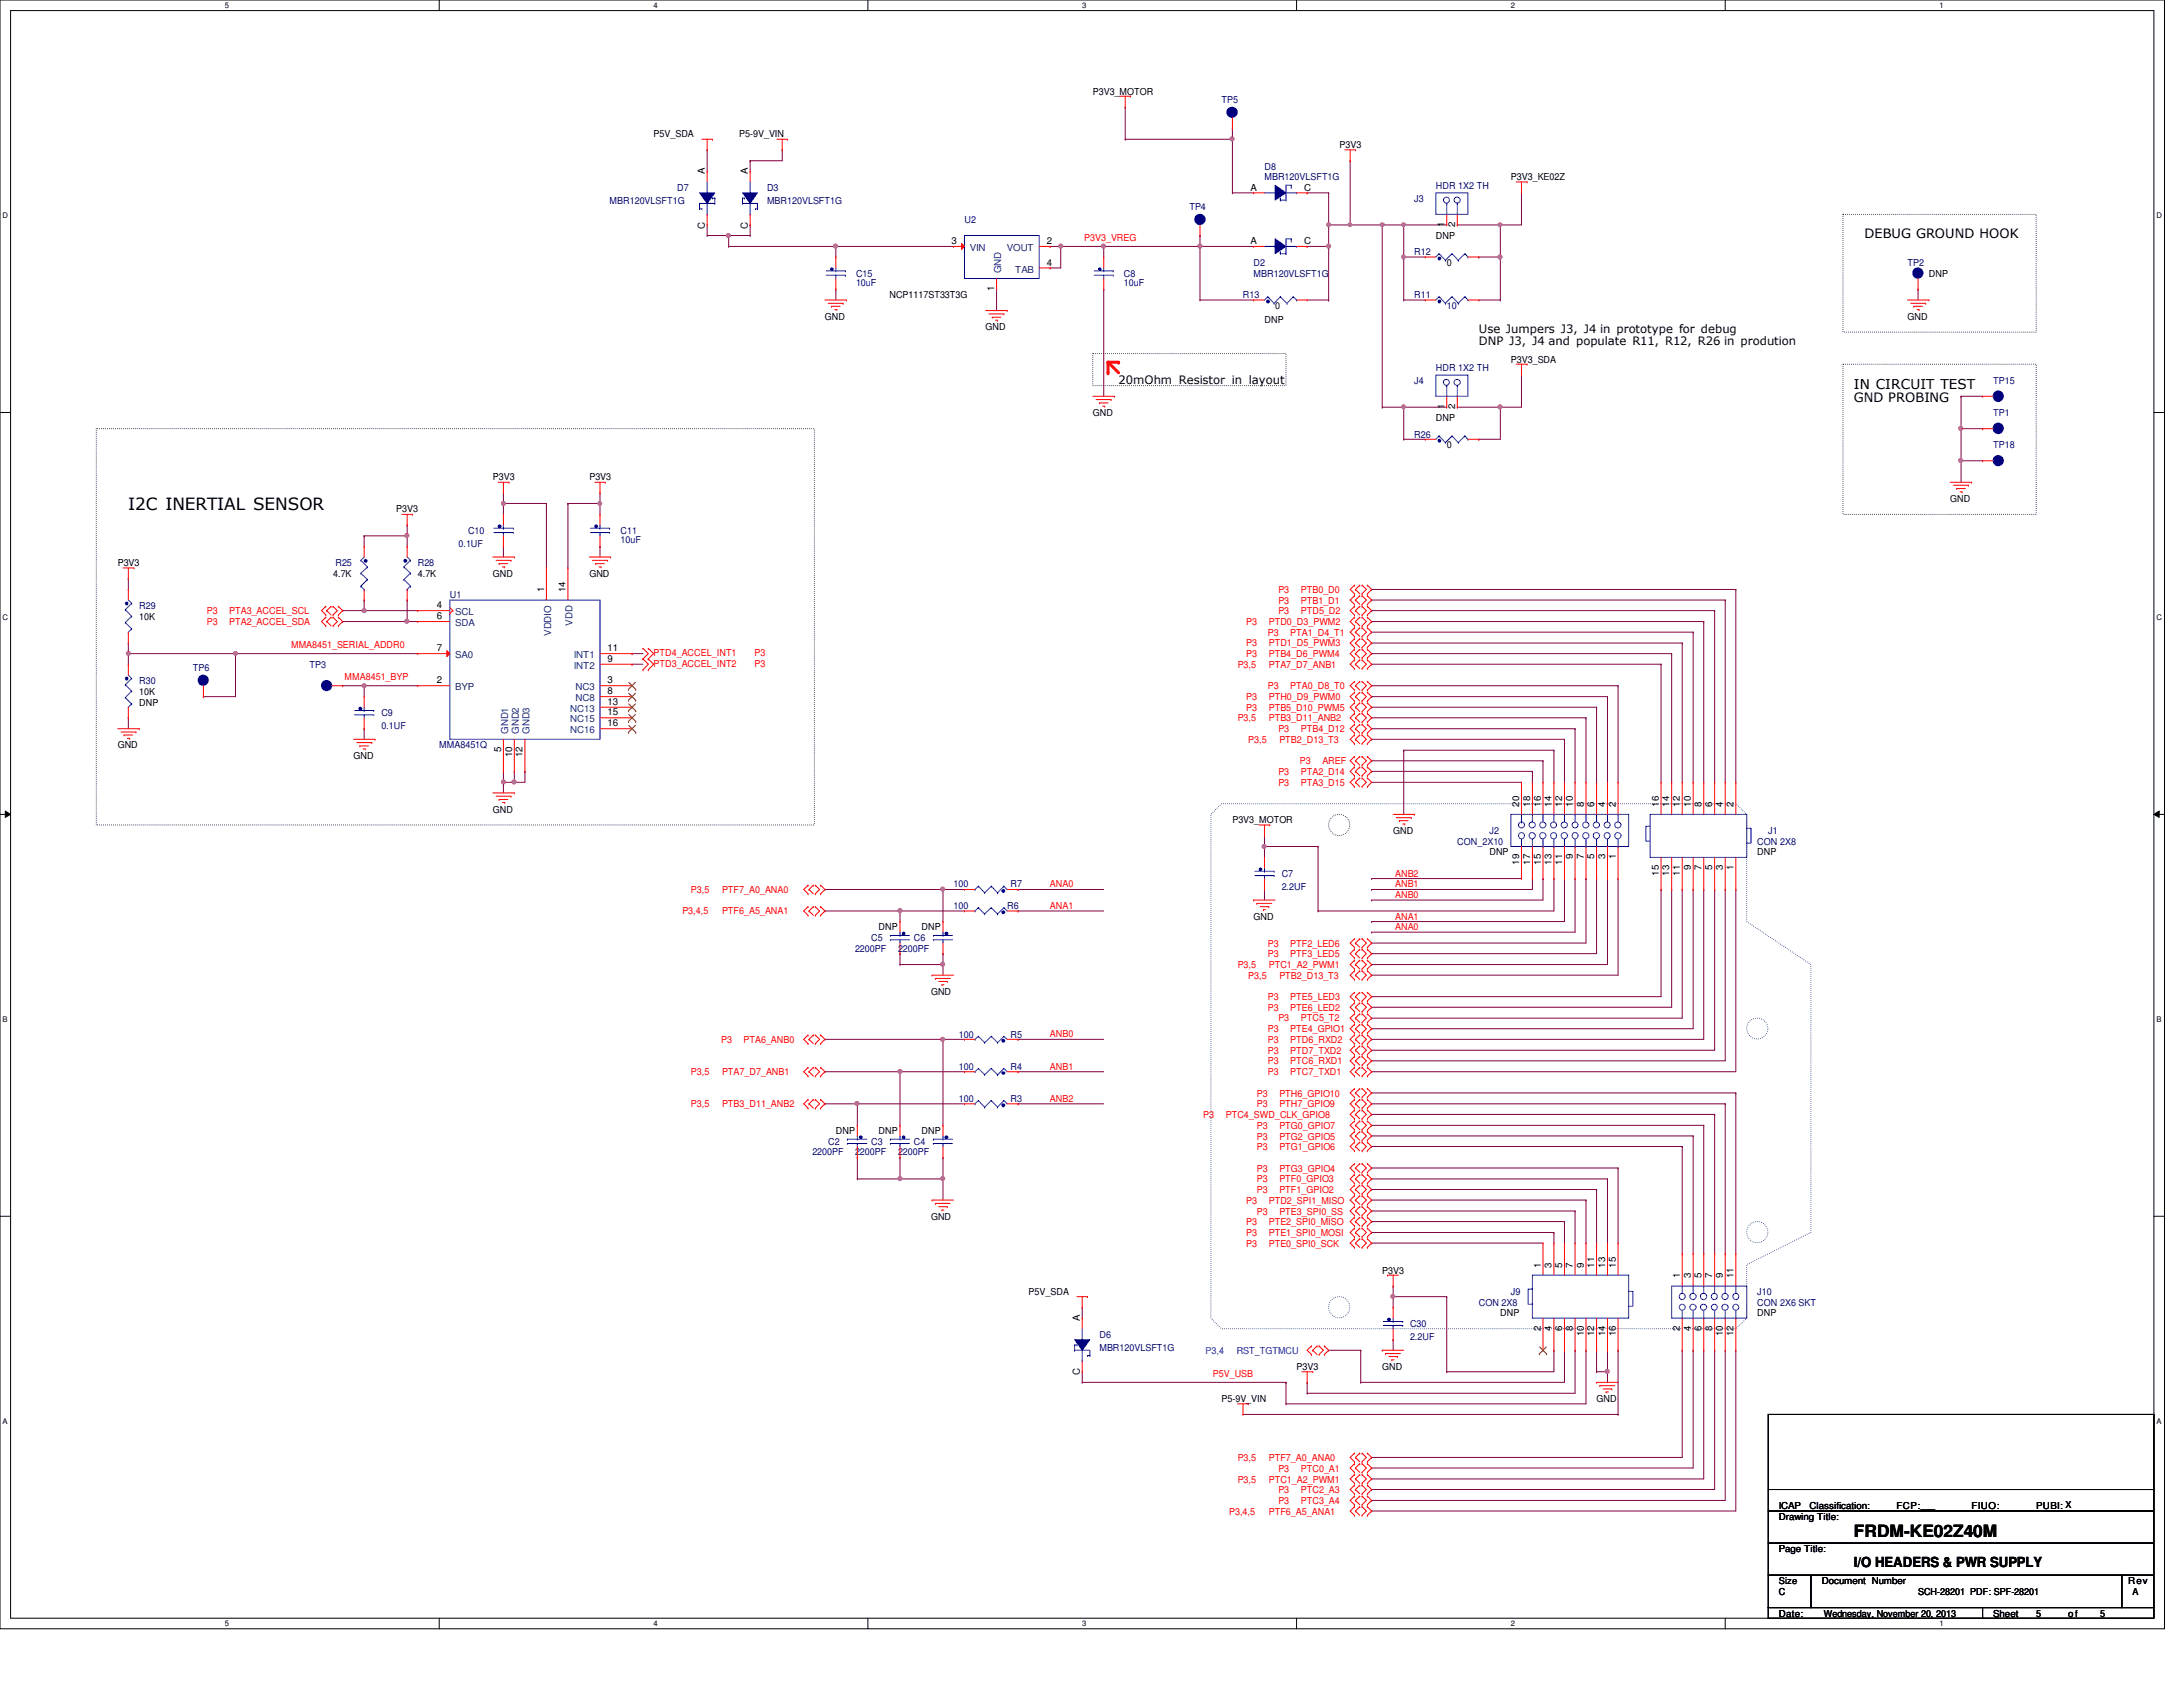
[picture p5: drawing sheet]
<svg xmlns="http://www.w3.org/2000/svg" width="279mm" height="216mm" viewBox="0 0 279 216" stroke-linecap="round" stroke-linejoin="round" font-family="sans-serif">
<defs><g id="words">
<g font-size="2.2">
<text x="16.4" y="65.2">I2C INERTIAL SENSOR</text>
<text x="237.3" y="196.8">FRDM-KE02Z40M</text>
</g>
<text font-size="1.8" x="237.3" y="200.5">I/O HEADERS &amp; PWR SUPPLY</text>
<g font-size="1.7">
<text x="238.6" y="30.4">DEBUG GROUND HOOK</text>
<text x="237.3" y="49.7">IN CIRCUIT TEST</text>
<text x="237.3" y="51.4">GND PROBING</text>
</g>
<g font-size="1.5">
<text x="189.3" y="42.6">Use Jumpers J3, J4 in prototype for debug</text>
<text x="189.3" y="44.1">DNP J3, J4 and populate R11, R12, R26 in prodution</text>
<text x="143.2" y="49.2">20mOhm Resistor in layout</text>
</g>
<g font-size="1.2">
<text x="83.7" y="17.6">P5V_SDA</text>
<text x="94.6" y="17.6">P5-9V_VIN</text>
<text x="139.9" y="12.1">P3V3_MOTOR</text>
<text x="90.2" y="22.3" transform="rotate(-90 90.2 22.3)">A</text>
<text x="95.7" y="22.3" transform="rotate(-90 95.7 22.3)">A</text>
<text x="171.4" y="19">P3V3</text>
<text x="193.4" y="23.1">P3V3_KE02Z</text>
<text x="90.2" y="29.3" transform="rotate(-90 90.2 29.3)">C</text>
<text x="95.7" y="29.3" transform="rotate(-90 95.7 29.3)">C</text>
<text x="160.1" y="24.4">A</text>
<text x="166.9" y="24.4">C</text>
<text x="184.9" y="29.1" transform="rotate(-90 184.9 29.1)">1</text>
<text x="186.2" y="29.1" transform="rotate(-90 186.2 29.1)">2</text>
<text x="121.8" y="31.2">3</text>
<text x="134" y="31.2">2</text>
<text x="134" y="34">4</text>
<text x="160.1" y="31.2">A</text>
<text x="166.9" y="31.2">C</text>
<text x="183.8" y="30.6">DNP</text>
<text x="185.2" y="34">0</text>
<text x="246.9" y="35.4">DNP</text>
<text x="105.6" y="40.9">GND</text>
<text x="113.8" y="38.1">NCP1117ST33T3G</text>
<text x="127.3" y="37.3" transform="rotate(-90 127.3 37.3)">1</text>
<text x="161.8" y="41.3">DNP</text>
<text x="163.2" y="39.5">0</text>
<text x="244.1" y="40.9">GND</text>
<text x="126.2" y="42.3">GND</text>
<text x="193.4" y="46.4">P3V3_SDA</text>
<text x="139.9" y="53.3">GND</text>
<text x="183.8" y="53.9">DNP</text>
<text x="184.9" y="52.4" transform="rotate(-90 184.9 52.4)">1</text>
<text x="186.2" y="52.4" transform="rotate(-90 186.2 52.4)">2</text>
<text x="185.2" y="57.4">0</text>
<text x="50.7" y="65.6">P3V3</text>
<text x="63.1" y="61.5">P3V3</text>
<text x="75.4" y="61.5">P3V3</text>
<text x="249.6" y="64.2">GND</text>
<text x="15.1" y="72.4">P3V3</text>
<text x="42.6" y="73.8">4.7K</text>
<text x="53.5" y="73.8">4.7K</text>
<text x="55.9" y="77.9">4</text>
<text x="63.1" y="73.8">GND</text>
<text x="69.6" y="75.8" transform="rotate(-90 69.6 75.8)">1</text>
<text x="72.4" y="75.8" transform="rotate(-90 72.4 75.8)">14</text>
<text x="75.4" y="73.8">GND</text>
<text x="17.8" y="79.3">10K</text>
<text x="55.9" y="79.2">6</text>
<text x="55.9" y="83.4">7</text>
<text x="77.8" y="83.4">11</text>
<text x="17.8" y="88.9">10K</text>
<text x="55.9" y="87.5">2</text>
<text x="77.8" y="87.5">3</text>
<text x="77.8" y="88.9">8</text>
<text x="77.8" y="84.7">9</text>
<text x="15.1" y="95.8">GND</text>
<text x="17.8" y="90.3">DNP</text>
<text x="77.8" y="90.2">13</text>
<text x="77.8" y="91.6">15</text>
<text x="77.8" y="93">16</text>
<text x="45.3" y="97.2">GND</text>
<text x="64.1" y="96.3" transform="rotate(-90 64.1 96.3)">5</text>
<text x="65.5" y="96.9" transform="rotate(-90 65.5 96.9)">10</text>
<text x="66.9" y="96.9" transform="rotate(-90 66.9 96.9)">12</text>
<text x="63.1" y="104">GND</text>
<text x="157.7" y="105.4">P3V3_MOTOR</text>
<text x="178.3" y="106.7">GND</text>
<text x="194.4" y="103.3" transform="rotate(-90 194.4 103.3)">20</text>
<text x="195.8" y="103.3" transform="rotate(-90 195.8 103.3)">18</text>
<text x="197.2" y="103.3" transform="rotate(-90 197.2 103.3)">16</text>
<text x="198.6" y="103.3" transform="rotate(-90 198.6 103.3)">14</text>
<text x="199.9" y="103.3" transform="rotate(-90 199.9 103.3)">12</text>
<text x="201.3" y="103.3" transform="rotate(-90 201.3 103.3)">10</text>
<text x="202.7" y="103.3" transform="rotate(-90 202.7 103.3)">8</text>
<text x="204" y="103.3" transform="rotate(-90 204 103.3)">6</text>
<text x="205.4" y="103.3" transform="rotate(-90 205.4 103.3)">4</text>
<text x="206.8" y="103.3" transform="rotate(-90 206.8 103.3)">2</text>
<text x="212.3" y="103.3" transform="rotate(-90 212.3 103.3)">16</text>
<text x="213.7" y="103.3" transform="rotate(-90 213.7 103.3)">14</text>
<text x="215" y="103.3" transform="rotate(-90 215 103.3)">12</text>
<text x="216.4" y="103.3" transform="rotate(-90 216.4 103.3)">10</text>
<text x="217.8" y="103.3" transform="rotate(-90 217.8 103.3)">8</text>
<text x="219.2" y="103.3" transform="rotate(-90 219.2 103.3)">6</text>
<text x="220.5" y="103.3" transform="rotate(-90 220.5 103.3)">4</text>
<text x="221.9" y="103.3" transform="rotate(-90 221.9 103.3)">2</text>
<text x="190.6" y="109.5">DNP</text>
<text x="194.4" y="110.7" transform="rotate(-90 194.4 110.7)">19</text>
<text x="195.8" y="110.7" transform="rotate(-90 195.8 110.7)">17</text>
<text x="197.2" y="110.7" transform="rotate(-90 197.2 110.7)">15</text>
<text x="198.6" y="110.7" transform="rotate(-90 198.6 110.7)">13</text>
<text x="199.9" y="110.7" transform="rotate(-90 199.9 110.7)">11</text>
<text x="201.3" y="110" transform="rotate(-90 201.3 110)">9</text>
<text x="202.7" y="110" transform="rotate(-90 202.7 110)">7</text>
<text x="204" y="110" transform="rotate(-90 204 110)">5</text>
<text x="205.4" y="110" transform="rotate(-90 205.4 110)">3</text>
<text x="206.8" y="110" transform="rotate(-90 206.8 110)">1</text>
<text x="212.3" y="112.1" transform="rotate(-90 212.3 112.1)">15</text>
<text x="213.7" y="112.1" transform="rotate(-90 213.7 112.1)">13</text>
<text x="215" y="112.1" transform="rotate(-90 215 112.1)">11</text>
<text x="216.4" y="111.4" transform="rotate(-90 216.4 111.4)">9</text>
<text x="217.8" y="111.4" transform="rotate(-90 217.8 111.4)">7</text>
<text x="219.2" y="111.4" transform="rotate(-90 219.2 111.4)">5</text>
<text x="220.5" y="111.4" transform="rotate(-90 220.5 111.4)">3</text>
<text x="221.9" y="111.4" transform="rotate(-90 221.9 111.4)">1</text>
<text x="224.9" y="109.5">DNP</text>
<text x="112.4" y="119.1">DNP</text>
<text x="117.9" y="119.1">DNP</text>
<text x="160.4" y="117.7">GND</text>
<text x="119.2" y="127.3">GND</text>
<text x="107" y="145.2">DNP</text>
<text x="112.4" y="145.2">DNP</text>
<text x="117.9" y="145.2">DNP</text>
<text x="119.2" y="156.1">GND</text>
<text x="131.7" y="165.7">P5V_SDA</text>
<text x="176.9" y="163">P3V3</text>
<text x="197.2" y="162.2" transform="rotate(-90 197.2 162.2)">1</text>
<text x="198.6" y="162.2" transform="rotate(-90 198.6 162.2)">3</text>
<text x="199.9" y="162.2" transform="rotate(-90 199.9 162.2)">5</text>
<text x="201.3" y="162.2" transform="rotate(-90 201.3 162.2)">7</text>
<text x="202.7" y="162.2" transform="rotate(-90 202.7 162.2)">9</text>
<text x="204" y="162.2" transform="rotate(-90 204 162.2)">11</text>
<text x="205.4" y="162.2" transform="rotate(-90 205.4 162.2)">13</text>
<text x="206.8" y="162.2" transform="rotate(-90 206.8 162.2)">15</text>
<text x="215" y="163.6" transform="rotate(-90 215 163.6)">1</text>
<text x="216.4" y="163.6" transform="rotate(-90 216.4 163.6)">3</text>
<text x="217.8" y="163.6" transform="rotate(-90 217.8 163.6)">5</text>
<text x="219.2" y="163.6" transform="rotate(-90 219.2 163.6)">7</text>
<text x="220.5" y="163.6" transform="rotate(-90 220.5 163.6)">9</text>
<text x="221.9" y="163.6" transform="rotate(-90 221.9 163.6)">11</text>
<text x="138.2" y="169.1" transform="rotate(-90 138.2 169.1)">A</text>
<text x="192" y="168.4">DNP</text>
<text x="197.2" y="170.3" transform="rotate(-90 197.2 170.3)">2</text>
<text x="198.6" y="170.3" transform="rotate(-90 198.6 170.3)">4</text>
<text x="199.9" y="170.3" transform="rotate(-90 199.9 170.3)">6</text>
<text x="201.3" y="170.3" transform="rotate(-90 201.3 170.3)">8</text>
<text x="202.7" y="171" transform="rotate(-90 202.7 171)">10</text>
<text x="204" y="171" transform="rotate(-90 204 171)">12</text>
<text x="205.4" y="171" transform="rotate(-90 205.4 171)">14</text>
<text x="206.8" y="171" transform="rotate(-90 206.8 171)">16</text>
<text x="215" y="170.3" transform="rotate(-90 215 170.3)">2</text>
<text x="216.4" y="170.3" transform="rotate(-90 216.4 170.3)">4</text>
<text x="217.8" y="170.3" transform="rotate(-90 217.8 170.3)">6</text>
<text x="219.2" y="170.3" transform="rotate(-90 219.2 170.3)">8</text>
<text x="220.5" y="171" transform="rotate(-90 220.5 171)">10</text>
<text x="221.9" y="171" transform="rotate(-90 221.9 171)">12</text>
<text x="224.9" y="168.4">DNP</text>
<text x="138.2" y="176" transform="rotate(-90 138.2 176)">C</text>
<text x="156.3" y="179.5">P5-9V_VIN</text>
<text x="165.9" y="175.3">P3V3</text>
<text x="176.9" y="175.3">GND</text>
<text x="204.3" y="179.5">GND</text>
<text x="227.7" y="194.5">Drawing Title:</text>
<text x="227.7" y="193.2">ICAP</text>
<text x="231.6" y="193.2">Classification:</text>
<text x="242.7" y="193.2">FCP:___</text>
<text x="252.3" y="193.2">FIUO: ___</text>
<text x="260.6" y="193.2">PUBI: X</text>
<text x="227.7" y="202.7">Size</text>
<text x="227.7" y="198.6">Page Title:</text>
<text x="233.2" y="202.7">Document Number</text>
<text x="272.4" y="202.7">Rev</text>
<text x="227.7" y="204.1">C</text>
<text x="227.7" y="206.9">Date:</text>
<text x="233.4" y="206.9">Wednesday, November 20, 2013</text>
<text x="245.5" y="204.1">SCH-28201 PDF: SPF-28201</text>
<text x="255.1" y="206.9">Sheet</text>
<text x="260.6" y="206.9">5</text>
<text x="264.7" y="206.9">of</text>
<text x="268.8" y="206.9">5</text>
<text x="272.9" y="204.1">A</text>
</g>
<g font-size="1.2" fill="#000080">
<text x="156.3" y="13.2">TP5</text>
<text x="161.8" y="21.7">D8</text>
<text x="161.8" y="23.1">MBR120VLSFT1G</text>
<text x="78" y="26.1">MBR120VLSFT1G</text>
<text x="86.7" y="24.4">D7</text>
<text x="98.2" y="24.4">D3</text>
<text x="98.2" y="26.1">MBR120VLSFT1G</text>
<text x="123.4" y="28.6">U2</text>
<text x="152.2" y="26.9">TP4</text>
<text x="181" y="25.8">J3</text>
<text x="183.8" y="24.2">HDR 1X2 TH</text>
<text x="109.6" y="35.4">C15</text>
<text x="143.8" y="35.4">C8</text>
<text x="160.4" y="34">D2</text>
<text x="160.4" y="35.4">MBR120VLSFT1G</text>
<text x="181" y="32.7">R12</text>
<text x="244.1" y="34">TP2</text>
<text x="109.6" y="36.7">10uF</text>
<text x="143.8" y="36.7">10uF</text>
<text x="159.1" y="38.1">R13</text>
<text x="181" y="38.1">R11</text>
<text x="185.2" y="39.5">10</text>
<text x="183.8" y="47.5">HDR 1X2 TH</text>
<text x="181" y="49.1">J4</text>
<text x="255.1" y="53.3">TP1</text>
<text x="255.1" y="49.1">TP15</text>
<text x="181" y="56">R26</text>
<text x="255.1" y="57.4">TP18</text>
<text x="58.7" y="70">0.1UF</text>
<text x="59.9" y="68.3">C10</text>
<text x="79.4" y="68.3">C11</text>
<text x="79.4" y="69.6">10uF</text>
<text x="17.8" y="77.9">R29</text>
<text x="42.9" y="72.4">R25</text>
<text x="53.5" y="72.4">R28</text>
<text x="57.6" y="76.6">U1</text>
<text x="17.8" y="87.5">R30</text>
<text x="24.7" y="85.9">TP6</text>
<text x="39.6" y="85.5">TP3</text>
<text x="48.8" y="91.7">C9</text>
<text x="48.8" y="93.3">0.1UF</text>
<text x="56.2" y="95.8">MMA8451Q</text>
<text x="190.6" y="106.7">J2</text>
<text x="226.3" y="106.7">J1</text>
<text x="122" y="113.6">100</text>
<text x="129.3" y="113.6">R7</text>
<text x="164" y="112.2">C7</text>
<text x="164" y="113.9">2.2UF</text>
<text x="186.5" y="108.1">CON_2X10</text>
<text x="224.9" y="108.1">CON 2X8</text>
<text x="122" y="116.3">100</text>
<text x="128.9" y="116.3">R6</text>
<text x="109.4" y="121.8">2200PF</text>
<text x="111.5" y="120.4">C5</text>
<text x="114.9" y="121.8">2200PF</text>
<text x="117" y="120.4">C6</text>
<text x="122.7" y="132.8">100</text>
<text x="122.7" y="136.9">100</text>
<text x="129.3" y="132.8">R5</text>
<text x="129.3" y="136.9">R4</text>
<text x="122.7" y="141">100</text>
<text x="129.3" y="141">R3</text>
<text x="104" y="147.9">2200PF</text>
<text x="106" y="146.5">C2</text>
<text x="109.4" y="147.9">2200PF</text>
<text x="111.5" y="146.5">C3</text>
<text x="114.9" y="147.9">2200PF</text>
<text x="117" y="146.5">C4</text>
<text x="189.3" y="167.1">CON 2X8</text>
<text x="193.4" y="165.7">J9</text>
<text x="224.9" y="165.7">J10</text>
<text x="224.9" y="167.1">CON 2X6 SKT</text>
<text x="140.7" y="171.2">D6</text>
<text x="140.7" y="172.8">MBR120VLSFT1G</text>
<text x="180.5" y="169.8">C30</text>
<text x="180.5" y="171.5">2.2UF</text>
</g>
<g font-size="1.2" fill="#004080">
<text x="124.1" y="32.1">VIN</text>
<text x="128.1" y="35" transform="rotate(-90 128.1 35)">GND</text>
<text x="128.9" y="32.1">VOUT</text>
<text x="129.9" y="34.9">TAB</text>
<text x="58.3" y="78.7">SCL</text>
<text x="58.3" y="80.1">SDA</text>
<text x="70.5" y="81.4" transform="rotate(-90 70.5 81.4)">VDDIO</text>
<text x="73.3" y="80.1" transform="rotate(-90 73.3 80.1)">VDD</text>
<text x="58.3" y="88.3">BYP</text>
<text x="58.3" y="84.2">SA0</text>
<text x="73.4" y="84.2">INT1</text>
<text x="73.4" y="85.6">INT2</text>
<text x="73.7" y="88.3">NC3</text>
<text x="73.7" y="89.7">NC8</text>
<text x="65" y="93.9" transform="rotate(-90 65 93.9)">GND1</text>
<text x="66.4" y="93.9" transform="rotate(-90 66.4 93.9)">GND2</text>
<text x="67.8" y="93.9" transform="rotate(-90 67.8 93.9)">GND3</text>
<text x="73" y="91.1">NC13</text>
<text x="73" y="92.5">NC15</text>
<text x="73" y="93.9">NC16</text>
</g>
<g font-size="1.2" fill="#f00">
<text x="138.8" y="30.9">P3V3_VREG</text>
<text x="163.6" y="75.9">P3</text>
<text x="163.6" y="77.3">P3</text>
<text x="166.5" y="75.9">PTB0_D0</text>
<text x="166.5" y="77.3">PTB1_D1</text>
<text x="26.5" y="78.6">P3</text>
<text x="26.5" y="80">P3</text>
<text x="29.3" y="78.6">PTA3_ACCEL_SCL</text>
<text x="29.3" y="80">PTA2_ACCEL_SDA</text>
<text x="37.3" y="83">MMA8451_SERIAL_ADDR0</text>
<text x="83.7" y="84">PTD4_ACCEL_INT1</text>
<text x="96.6" y="84">P3</text>
<text x="159.5" y="80">P3</text>
<text x="159.5" y="82.7">P3</text>
<text x="162.3" y="81.4">P3</text>
<text x="162.4" y="80">PTD0_D3_PWM2</text>
<text x="162.4" y="82.7">PTD1_D5_PWM3</text>
<text x="163.6" y="78.6">P3</text>
<text x="165.1" y="81.4">PTA1_D4_T1</text>
<text x="166.5" y="78.6">PTD5_D2</text>
<text x="44.1" y="87.1">MMA8451_BYP</text>
<text x="83.7" y="85.3">PTD3_ACCEL_INT2</text>
<text x="96.6" y="85.3">P3</text>
<text x="158.4" y="85.5">P3,5</text>
<text x="159.5" y="84.1">P3</text>
<text x="159.5" y="89.6">P3</text>
<text x="162.3" y="88.2">P3</text>
<text x="162.4" y="84.1">PTB4_D6_PWM4</text>
<text x="162.4" y="85.5">PTA7_D7_ANB1</text>
<text x="162.4" y="89.6">PTH0_D9_PWM0</text>
<text x="165.1" y="88.2">PTA0_D8_T0</text>
<text x="158.4" y="92.3">P3,5</text>
<text x="159.5" y="91">P3</text>
<text x="159.8" y="95.1">P3,5</text>
<text x="162.4" y="91">PTB5_D10_PWM5</text>
<text x="162.4" y="92.3">PTB3_D11_ANB2</text>
<text x="163.6" y="93.7">P3</text>
<text x="163.7" y="95.1">PTB2_D13_T3</text>
<text x="166.5" y="93.7">PTB4_D12</text>
<text x="163.6" y="99.2">P3</text>
<text x="163.6" y="100.6">P3</text>
<text x="166.4" y="97.8">P3</text>
<text x="166.5" y="99.2">PTA2_D14</text>
<text x="166.5" y="100.6">PTA3_D15</text>
<text x="169.2" y="97.8">AREF</text>
<text x="134.4" y="113.6">ANA0</text>
<text x="178.6" y="113.6">ANB1</text>
<text x="178.6" y="112.2">ANB2</text>
<text x="87.3" y="117">P3,4,5</text>
<text x="88.4" y="114.3">P3,5</text>
<text x="92.4" y="114.3">PTF7_A0_ANA0</text>
<text x="92.4" y="117">PTF6_A5_ANA1</text>
<text x="134.4" y="116.3">ANA1</text>
<text x="178.6" y="117.7">ANA1</text>
<text x="178.6" y="119">ANA0</text>
<text x="178.6" y="114.9">ANB0</text>
<text x="158.4" y="123.9">P3,5</text>
<text x="159.8" y="125.3">P3,5</text>
<text x="162.3" y="121.2">P3</text>
<text x="162.3" y="122.5">P3</text>
<text x="162.4" y="123.9">PTC1_A2_PWM1</text>
<text x="163.7" y="125.3">PTB2_D13_T3</text>
<text x="165.1" y="121.2">PTF2_LED6</text>
<text x="165.1" y="122.5">PTF3_LED5</text>
<text x="162.3" y="128">P3</text>
<text x="162.3" y="129.4">P3</text>
<text x="163.6" y="130.7">P3</text>
<text x="165.1" y="128">PTE5_LED3</text>
<text x="165.1" y="129.4">PTE6_LED2</text>
<text x="166.5" y="130.7">PTC5_T2</text>
<text x="88.4" y="137.6">P3,5</text>
<text x="92.3" y="133.5">P3</text>
<text x="92.4" y="137.6">PTA7_D7_ANB1</text>
<text x="95.2" y="133.5">PTA6_ANB0</text>
<text x="134.4" y="132.8">ANB0</text>
<text x="134.4" y="136.9">ANB1</text>
<text x="162.3" y="132.1">P3</text>
<text x="162.3" y="133.5">P3</text>
<text x="162.3" y="134.9">P3</text>
<text x="162.3" y="136.2">P3</text>
<text x="162.3" y="137.6">P3</text>
<text x="165.1" y="132.1">PTE4_GPIO1</text>
<text x="165.1" y="133.5">PTD6_RXD2</text>
<text x="165.1" y="134.9">PTD7_TXD2</text>
<text x="165.1" y="136.2">PTC6_RXD1</text>
<text x="165.1" y="137.6">PTC7_TXD1</text>
<text x="88.4" y="141.7">P3,5</text>
<text x="92.4" y="141.7">PTB3_D11_ANB2</text>
<text x="134.4" y="141">ANB2</text>
<text x="154" y="143.1">P3</text>
<text x="156.9" y="143.1">PTC4_SWD_CLK_GPIO8</text>
<text x="160.9" y="140.3">P3</text>
<text x="160.9" y="141.7">P3</text>
<text x="163.7" y="140.3">PTH6_GPIO10</text>
<text x="163.7" y="141.7">PTH7_GPIO9</text>
<text x="160.9" y="144.4">P3</text>
<text x="160.9" y="145.8">P3</text>
<text x="160.9" y="147.2">P3</text>
<text x="160.9" y="149.9">P3</text>
<text x="163.7" y="144.4">PTG0_GPIO7</text>
<text x="163.7" y="145.8">PTG2_GPIO5</text>
<text x="163.7" y="147.2">PTG1_GPIO6</text>
<text x="163.7" y="149.9">PTG3_GPIO4</text>
<text x="159.5" y="154.1">P3</text>
<text x="160.9" y="151.3">P3</text>
<text x="160.9" y="152.7">P3</text>
<text x="160.9" y="155.4">P3</text>
<text x="162.4" y="154.1">PTD2_SPI1_MISO</text>
<text x="163.7" y="151.3">PTF0_GPIO3</text>
<text x="163.7" y="152.7">PTF1_GPIO2</text>
<text x="163.7" y="155.4">PTE3_SPI0_SS</text>
<text x="159.5" y="156.8">P3</text>
<text x="159.5" y="158.2">P3</text>
<text x="159.5" y="159.6">P3</text>
<text x="162.4" y="156.8">PTE2_SPI0_MISO</text>
<text x="162.4" y="158.2">PTE1_SPI0_MOSI</text>
<text x="162.4" y="159.6">PTE0_SPI0_SCK</text>
<text x="155.2" y="176.2">P5V_USB</text>
<text x="158.4" y="187">P3,5</text>
<text x="158.4" y="189.7">P3,5</text>
<text x="162.4" y="187">PTF7_A0_ANA0</text>
<text x="162.4" y="189.7">PTC1_A2_PWM1</text>
<text x="163.6" y="188.3">P3</text>
<text x="163.6" y="191.1">P3</text>
<text x="166.5" y="188.3">PTC0_A1</text>
<text x="166.5" y="191.1">PTC2_A3</text>
<text x="157.3" y="193.8">P3,4,5</text>
<text x="162.4" y="193.8">PTF6_A5_ANA1</text>
<text x="163.6" y="192.4">P3</text>
<text x="166.5" y="192.4">PTC3_A4</text>
</g>
<g font-size="1.2" fill="#00f">
<text x="154.3" y="173.3">P3,4</text>
<text x="158.3" y="173.3">RST_TGTMCU</text>
</g>
<g font-size="1">
<text x="28.8" y="1">5</text>
<text x="83.7" y="1">4</text>
<text x="138.5" y="1">3</text>
<text x="193.4" y="1">2</text>
<text x="248.2" y="1">1</text>
<text x=".3" y="27.9">D</text>
<text x="276" y="27.9">D</text>
<text x=".3" y="79.4">C</text>
<text x="276" y="79.4">C</text>
<text x=".3" y="130.8">B</text>
<text x="276" y="130.8">B</text>
<text x=".3" y="182.2">A</text>
<text x="276" y="182.2">A</text>
<text x="28.8" y="208.1">5</text>
<text x="83.7" y="208.1">4</text>
<text x="138.5" y="208.1">3</text>
<text x="193.4" y="208.1">2</text>
<text x="248.2" y="208.1">1</text>
</g>
</g></defs>
<path d="M0 0h277v208.4h-277zM1.4 1.4h274.3v205.7h-274.3z" fill="none" stroke="#000" stroke-width=".13"/>
<g fill="#fff">
<path d="M28.8 .1h.5v1.1h-.5z"/>
<path d="M28.8 207.2h.5v1.1h-.5z"/>
</g>
<path d="M56.2 0v1.4M56.2 207.1v1.3" fill="none" stroke="#000" stroke-width=".13"/>
<g fill="#fff">
<path d="M83.7 .1h.5v1.1h-.5z"/>
<path d="M83.7 207.2h.5v1.1h-.5z"/>
</g>
<path d="M111.1 0v1.4M111.1 207.1v1.3" fill="none" stroke="#000" stroke-width=".13"/>
<g fill="#fff">
<path d="M138.5 .1h.6v1.1h-.6z"/>
<path d="M138.5 207.2h.6v1.1h-.6z"/>
</g>
<path d="M165.9 0v1.4M165.9 207.1v1.3" fill="none" stroke="#000" stroke-width=".13"/>
<g fill="#fff">
<path d="M193.4 .1h.5v1.1h-.5z"/>
<path d="M193.4 207.2h.5v1.1h-.5z"/>
</g>
<path d="M220.8 0v1.4M220.8 207.1v1.3" fill="none" stroke="#000" stroke-width=".13"/>
<g fill="#fff">
<path d="M248.2 .1h.6v1.1h-.6z"/>
<path d="M248.2 207.2h.6v1.1h-.6z"/>
<path d="M.3 27.1h.8v1.1h-.8z"/>
<path d="M276 27.1h.7v1.1h-.7z"/>
<path d="M.3 78.5h.8v1.1h-.8z"/>
<path d="M276 78.5h.7v1.1h-.7z"/>
</g>
<path d="M0 52.8h1.4M275.7 52.8h1.3" fill="none" stroke="#000" stroke-width=".13"/>
<g fill="#fff">
<path d="M.3 129.9h.7v1.1h-.7z"/>
<path d="M276 129.9h.6v1.1h-.6z"/>
</g>
<path d="M0 104.2h1.4M.7 103.8l.7 .4-.7 .4zM275.7 104.2l.7-.4v.8zM275.7 104.2h1.3" fill="none" stroke="#000" stroke-width=".13"/>
<path d="M.7 103.8l.7 .4-.7 .4zM275.7 104.2l.7-.4v.8z" fill="#000"/>
<g fill="#fff">
<path d="M.3 181.4h.7v1.1h-.7z"/>
<path d="M276 181.4h.6v1.1h-.6z"/>
</g>
<path d="M0 155.7h1.4M275.7 155.7h1.3" fill="none" stroke="#000" stroke-width=".13"/>
<g fill="none" stroke="#000" stroke-width=".13" stroke-dasharray="0 .3">
<path d="M235.9 27.4h24.7v15.1h-24.7zM12.3 54.9h91.9v50.7h-91.9zM139.9 45.3h24.7v4.1h-24.7zM235.9 46.6h24.7v19.2h-24.7z"/>
<circle cx="171.4" cy="105.6" r="1.35"/>
</g>
<g fill="none" stroke="#004080" stroke-width=".13" stroke-dasharray="0 .3">
<path d="M155 104.2l1.3-1.3h65.9l1.4 1.3v13.7l8.2 5.5v34.3l-8.2 4.1v6.9l-1.4 1.4h-65.9l-1.3-1.4z"/>
<circle cx="224.9" cy="131.6" r="1.34"/>
<circle cx="224.9" cy="157.7" r="1.35"/>
<circle cx="171.4" cy="167.3" r="1.35"/>
</g>
<path d="M141.8 46.4l1.4 1.3" fill="none" stroke="#f00" stroke-width=".38"/>
<circle cx="141.8" cy="46.4" r=".19" fill="#f00"/>
<path d="M141.8 46.4v1.3" fill="none" stroke="#f00" stroke-width=".38"/>
<circle cx="141.8" cy="47.7" r=".19" fill="#f00"/>
<path d="M141.8 46.4h1.4" fill="none" stroke="#f00" stroke-width=".38"/>
<circle cx="143.2" cy="46.4" r=".19" fill="#f00"/>
<g fill="none" stroke="#800040" stroke-width=".13">
<path d="M100.1 19.2h.1M100.1 19.2v1.4M93.3 31.5h.1M93.3 31.5h28.7M107 31.5h.1M107 31.5v1.4M127.6 37h.1M127.6 37v2.8M194.7 24.7h.1M194.7 24.7v4.1M167.3 178.3h.1M200.2 172.8h.1"/>
<path d="M200.2 172.8v4.1M201.6 172.8h.1M201.6 172.8v5.5h-34.3M203 172.8h.1M203 172.8v6.9M205.7 175.6h.1M205.7 175.6v1.3M207.1 172.8h.1M207.1 172.8v8.2M159.1 181h48M207.1 181h.1"/>
</g>
<circle cx="106.9" cy="31.5" r=".26" fill="#f0f"/>
<circle cx="106.9" cy="31.5" r=".26" fill="none" stroke="#f0f" stroke-width=".13"/>
<g fill="none" stroke="#800040" stroke-width=".13">
<path d="M153.6 31.5h.1M153.6 31.5h6.8M172.8 20.6h.1M172.8 20.6v8.2M176.9 28.8h.1M176.9 28.8v23.3M192 52.1h.1M194.7 48h.1M194.7 48v4.1h-2.7M175.6 79.5h.1M175.6 78.1h.1M175.6 76.8h.1"/>
<path d="M175.6 75.4h.1M175.6 79.5h42.5M175.6 78.1h43.9M175.6 76.8h45.2M175.6 75.4h46.6M218.1 79.5h.1M218.1 79.5v20.6M219.5 78.1h.1M219.5 78.1v22M220.8 76.8h.1M220.8 76.8v23.3M222.2 75.4h.1"/>
<path d="M222.2 75.4v24.7M175.6 94.6h.1M175.6 93.3h.1M175.6 91.9h.1M175.6 90.5h.1M175.6 89.2h.1M175.6 87.8h.1M175.6 85h.1M175.6 83.7h.1M175.6 82.3h.1M175.6 80.9h.1M175.6 94.6h24.6"/>
<path d="M175.6 93.3h26M175.6 91.9h27.4M175.6 90.5h28.7M175.6 89.2h30.1M175.6 87.8h31.5M175.6 85h37M175.6 83.7h38.4M175.6 82.3h39.7M175.6 80.9h41.1M179.7 96h.1M179.7 96h19.2M179.7 96v8.2"/>
<path d="M212.6 85h.1M212.6 85v15.1M214 83.7h.1M214 83.7v16.4M215.3 82.3h.1M215.3 82.3v17.8M216.7 80.9h.1M216.7 80.9v19.2"/>
</g>
<circle cx="153.6" cy="31.5" r=".26" fill="#f0f"/>
<circle cx="153.6" cy="31.5" r=".26" fill="none" stroke="#f0f" stroke-width=".13"/>
<path d="M134.4 34.3h.1M135.8 31.5h.1M135.8 31.5v2.8h-1.4M135.8 31.5h5.5M179.7 28.8h.1M179.7 28.8h5.5M192 28.8h.1M192 28.8h2.7M179.7 52.1h.1M179.7 52.1h5.5M175.6 97.4h.1M175.6 97.4h21.9" fill="none" stroke="#800040" stroke-width=".13"/>
<circle cx="141.2" cy="31.5" r=".26" fill="#f0f"/>
<circle cx="141.2" cy="31.5" r=".26" fill="none" stroke="#f0f" stroke-width=".13"/>
<circle cx="135.8" cy="31.5" r=".26" fill="#f0f"/>
<circle cx="135.8" cy="31.5" r=".26" fill="none" stroke="#f0f" stroke-width=".13"/>
<g fill="none" stroke="#800040" stroke-width=".13">
<path d="M134.4 31.5h.1M134.4 31.5h1.4M64.4 98.7h.1M64.4 98.7v1.4M175.6 98.7h.1M175.6 98.7h20.5M196.1 98.7h.1M196.1 98.7v1.4M197.5 97.4h.1M197.5 97.4v2.7M198.9 96h.1M198.9 96v4.1"/>
<path d="M200.2 94.6h.1M200.2 94.6v5.5M201.6 93.3h.1M201.6 93.3v6.8M203 91.9h.1M203 91.9v8.2M204.3 90.5h.1M204.3 90.5v9.6M205.7 89.2h.1M205.7 89.2v10.9M207.1 87.8h.1M207.1 87.8v12.3"/>
<path d="M185.2 175.6h.1M198.9 172.8h.1M198.9 172.8v2.8h-13.7"/>
</g>
<circle cx="64.4" cy="100.1" r=".26" fill="#f0f"/>
<circle cx="64.4" cy="100.1" r=".26" fill="none" stroke="#f0f" stroke-width=".13"/>
<path d="M65.8 98.7h.1M65.8 98.7v1.4M67.2 98.7h.1M67.2 98.7v1.4h-1.4M65.8 100.1h.1" fill="none" stroke="#800040" stroke-width=".13"/>
<circle cx="65.8" cy="100.1" r=".26" fill="#f0f"/>
<circle cx="65.8" cy="100.1" r=".26" fill="none" stroke="#f0f" stroke-width=".13"/>
<path d="M69.9 64.4h.1M69.9 64.4v8.3M16.4 83.7h.1M16.4 83.7h13.7M80.9 85h.1M80.9 85h1.4M64.4 100.1h.1M64.4 100.1v1.4" fill="none" stroke="#800040" stroke-width=".13"/>
<circle cx="16.4" cy="83.6" r=".25" fill="#f0f"/>
<circle cx="16.4" cy="83.6" r=".25" fill="none" stroke="#f0f" stroke-width=".13"/>
<g fill="none" stroke="#800040" stroke-width=".13">
<path d="M64.4 64.4h.1M64.4 64.4h5.5M72.7 64.4h.1M72.7 64.4v8.3M76.8 64.4h.1M76.8 64.4v1.4M16.4 83.7h.1M16.4 91.9h.1M16.4 83.7v1.3M16.4 91.9v1.4M64.4 100.1h.1M64.4 100.1h1.4"/>
<path d="M164.6 176.9h.1M164.6 179.7h.1M164.6 176.9v2.8M164.6 179.7h38.4M167.3 176.9h.1M167.3 176.9v1.4M170.1 172.8h.1M170.1 172.8h4.1M174.2 172.8h.1M174.2 176.9h.1M174.2 172.8v4.1M174.2 176.9h26"/>
<path d="M204.3 175.6h.1M204.3 172.8h.1M204.3 172.8v2.8M205.7 172.8h.1M205.7 172.8v2.8h-1.4M175.6 193.4h.1M175.6 192h.1M175.6 190.6h.1M175.6 189.3h.1M175.6 187.9h.1M175.6 186.5h.1M175.6 193.4h46.6"/>
<path d="M175.6 192h45.2M175.6 190.6h43.9M175.6 189.3h42.5M175.6 187.9h41.1M175.6 186.5h39.7"/>
</g>
<circle cx="205.7" cy="175.5" r=".26" fill="#f0f"/>
<circle cx="205.7" cy="175.5" r=".26" fill="none" stroke="#f0f" stroke-width=".13"/>
<g fill="none" stroke="#800040" stroke-width=".13">
<path d="M157.7 17.8h.1M157.7 17.8v6.9M153.6 30.1h.1M153.6 30.1v1.4M251 50.7h.1M251 50.7h2.7M251 50.7v4.2M30.1 83.7h.1M30.1 83.7v5.5M80.9 83.7h.1M80.9 83.7h1.4M138.5 176.9h26.1"/>
<path d="M164.6 176.9h.1M215.3 172.8h.1M215.3 172.8v13.7M216.7 172.8h.1M216.7 172.8v15.1M218.1 172.8h.1M218.1 172.8v16.5M219.5 172.8h.1M219.5 172.8v17.8M220.8 172.8h.1M220.8 172.8v19.2M222.2 172.8h.1"/>
<path d="M222.2 172.8v20.6"/>
</g>
<circle cx="251" cy="54.8" r=".26" fill="#f0f"/>
<circle cx="251" cy="54.8" r=".26" fill="none" stroke="#f0f" stroke-width=".13"/>
<path d="M170.1 28.8h.1M170.1 28.8h6.8M172.8 28.8h.1M251 59h.1M251 54.9h.1M251 59h2.7M251 59v2.7M251 54.9h2.7" fill="none" stroke="#800040" stroke-width=".13"/>
<circle cx="176.9" cy="28.8" r=".25" fill="#f0f"/>
<circle cx="176.9" cy="28.8" r=".25" fill="none" stroke="#f0f" stroke-width=".13"/>
<path d="M172.6 28.6h.3l.1 .1-.1 .2-.1 .1-.2-.1z" fill-rule="evenodd" fill="#f0f"/>
<path d="M172.6 28.6h.3l.1 .1-.1 .2-.1 .1-.2-.1z" fill="none" stroke="#f0f" stroke-width=".13"/>
<path d="M90.5 19.2h.1M90.5 19.2v2.7M30.1 83.7h.1M30.1 83.7h23.4M138.5 167.3h.1M138.5 167.3v1.4" fill="none" stroke="#800040" stroke-width=".13"/>
<circle cx="30.1" cy="83.6" r=".25" fill="#f0f"/>
<circle cx="30.1" cy="83.6" r=".25" fill="none" stroke="#f0f" stroke-width=".13"/>
<path d="M46.6 78.1h.1M46.6 78.1h6.9M52.1 79.5h.1M52.1 79.5h1.4" fill="none" stroke="#800040" stroke-width=".13"/>
<circle cx="46.6" cy="78.1" r=".26" fill="#f0f"/>
<circle cx="46.6" cy="78.1" r=".26" fill="none" stroke="#f0f" stroke-width=".13"/>
<path d="M52.1 76.8h.1M52.1 76.8v2.7" fill="none" stroke="#800040" stroke-width=".13"/>
<circle cx="52.1" cy="79.5" r=".26" fill="#f0f"/>
<circle cx="52.1" cy="79.5" r=".26" fill="none" stroke="#f0f" stroke-width=".13"/>
<path d="M157.7 24.7h.1M157.7 24.7h2.7M43.9 79.5h.1M43.9 78.1h.1M43.9 79.5h8.2M46.6 76.8h.1M46.6 76.8v1.3h-2.7M52.1 68.6h.1M52.1 68.6v1.3M178.3 165.9h.1M178.3 165.9h6.9" fill="none" stroke="#800040" stroke-width=".13"/>
<circle cx="178.3" cy="165.9" r=".25" fill="#f0f"/>
<circle cx="178.3" cy="165.9" r=".25" fill="none" stroke="#f0f" stroke-width=".13"/>
<path d="M141.3 37h.1M141.3 37v13.7M64.4 64.4h.1M64.4 64.4v1.4M72.7 64.4h.1M72.7 64.4h4.1M46.6 93.3h.1M46.6 87.8h.1M46.6 93.3v1.3M46.6 87.8h6.9M185.2 165.9h.1M185.2 165.9v9.7" fill="none" stroke="#800040" stroke-width=".13"/>
<circle cx="46.6" cy="87.8" r=".26" fill="#f0f"/>
<circle cx="46.6" cy="87.8" r=".26" fill="none" stroke="#f0f" stroke-width=".13"/>
<path d="M64.4 63.1h.1M64.4 63.1v1.3M46.6 87.8h.1M46.6 87.8v1.4" fill="none" stroke="#800040" stroke-width=".13"/>
<circle cx="64.4" cy="64.4" r=".26" fill="#f0f"/>
<circle cx="64.4" cy="64.4" r=".26" fill="none" stroke="#f0f" stroke-width=".13"/>
<path d="M64.4 69.9h.1M64.4 69.9v1.4M76.8 63.1h.1M76.8 63.1v1.3" fill="none" stroke="#800040" stroke-width=".13"/>
<path d="M76.6 64.2h.2l.2 .1-.1 .3-.1 .1-.2-.1z" fill-rule="evenodd" fill="#f0f"/>
<path d="M76.6 64.2h.2l.2 .1-.1 .3-.1 .1-.2-.1z" fill="none" stroke="#f0f" stroke-width=".13"/>
<path d="M46.6 68.6h.1M46.6 68.6h5.5M76.8 69.9h.1M76.8 69.9v1.4" fill="none" stroke="#800040" stroke-width=".13"/>
<circle cx="52.1" cy="68.5" r=".26" fill="#f0f"/>
<circle cx="52.1" cy="68.5" r=".26" fill="none" stroke="#f0f" stroke-width=".13"/>
<g fill="none" stroke="#800040" stroke-width=".13">
<path d="M107 37h.1M107 37v1.4M141.3 31.5h.1M141.3 31.5v1.4M245.5 37h.1M245.5 37v1.4M16.4 74h.1M16.4 74v1.4M46.6 68.6h.1M46.6 68.6v1.3M52.1 67.2h.1M52.1 67.2v1.4"/>
<path d="M16.4 82.3h.1M16.4 82.3v1.4M26 89.2h.1M26 89.2h4.1M43.9 87.8h.1M43.9 87.8h2.7M161.8 108.3h.1M161.8 107h.1M161.8 113.8h.1M161.8 108.3h6.9M161.8 107v2.7M161.8 113.8v1.4"/>
<path d="M168.7 108.3h.1M168.7 108.3v8.3M178.3 164.6h.1M178.3 165.9h.1M178.3 171.4h.1M178.3 164.6v2.7M178.3 171.4v1.4"/>
</g>
<circle cx="161.8" cy="108.3" r=".26" fill="#f0f"/>
<circle cx="161.8" cy="108.3" r=".26" fill="none" stroke="#f0f" stroke-width=".13"/>
<path d="M144 13.7h.1M144 17.8h.1M144 13.7v4.1M144 17.8h13.7M141.3 31.5h.1M141.3 31.5h12.3" fill="none" stroke="#800040" stroke-width=".13"/>
<circle cx="157.7" cy="17.8" r=".26" fill="#f0f"/>
<circle cx="157.7" cy="17.8" r=".26" fill="none" stroke="#f0f" stroke-width=".13"/>
<path d="M157.7 16.4h.1M157.7 16.4v1.4M179.7 32.9h.1M179.7 32.9h2.7" fill="none" stroke="#800040" stroke-width=".13"/>
<path d="M179.5 32.7l.1-.1 .2 .2v.3h-.2h-.1z" fill-rule="evenodd" fill="#f0f"/>
<path d="M179.5 32.7l.1-.1 .2 .2v.3h-.2h-.1z" fill="none" stroke="#f0f" stroke-width=".13"/>
<path d="M176.9 28.8h.1M176.9 28.8h2.8M179.7 28.8h.1M179.7 28.8v4.1" fill="none" stroke="#800040" stroke-width=".13"/>
<path d="M179.5 28.6h.3l.1 .1-.1 .2-.2 .1-.1-.1z" fill-rule="evenodd" fill="#f0f"/>
<path d="M179.5 28.6h.3l.1 .1-.1 .2-.2 .1-.1-.1z" fill="none" stroke="#f0f" stroke-width=".13"/>
<path d="M189.3 32.9h.1M189.3 32.9h2.7" fill="none" stroke="#800040" stroke-width=".13"/>
<circle cx="192" cy="32.9" r=".26" fill="#f0f"/>
<circle cx="192" cy="32.9" r=".26" fill="none" stroke="#f0f" stroke-width=".13"/>
<path d="M192 28.8h.1M192 28.8v4.1M179.7 56.2h.1M179.7 52.1h.1M179.7 56.2h2.7M179.7 52.1v4.1" fill="none" stroke="#800040" stroke-width=".13"/>
<path d="M179.5 51.9l.1-.1 .2 .1v.3l-.2 .1-.1-.1z" fill-rule="evenodd" fill="#f0f"/>
<path d="M179.5 51.9l.1-.1 .2 .1v.3l-.2 .1-.1-.1z" fill="none" stroke="#f0f" stroke-width=".13"/>
<path d="M176.9 52.1h.1M176.9 52.1h2.8M189.3 56.2h.1M192 52.1h.1M192 52.1v4.1h-2.7" fill="none" stroke="#800040" stroke-width=".13"/>
<circle cx="192" cy="52.1" r=".26" fill="#f0f"/>
<circle cx="192" cy="52.1" r=".26" fill="none" stroke="#f0f" stroke-width=".13"/>
<path d="M251 54.9h.1M251 54.9v4.1" fill="none" stroke="#800040" stroke-width=".13"/>
<circle cx="251" cy="58.9" r=".26" fill="#f0f"/>
<circle cx="251" cy="58.9" r=".26" fill="none" stroke="#f0f" stroke-width=".13"/>
<path d="M120.7 113.8h.1M120.7 113.8h2.7M120.7 113.8v4.1M130.3 113.8h.1M130.3 116.6h.1M130.3 113.8h11M130.3 116.6h11" fill="none" stroke="#800040" stroke-width=".13"/>
<circle cx="120.6" cy="113.8" r=".26" fill="#f0f"/>
<circle cx="120.6" cy="113.8" r=".26" fill="none" stroke="#f0f" stroke-width=".13"/>
<path d="M115.2 116.6h.1M115.2 116.6h8.2" fill="none" stroke="#800040" stroke-width=".13"/>
<circle cx="115.2" cy="116.5" r=".26" fill="#f0f"/>
<circle cx="115.2" cy="116.5" r=".26" fill="none" stroke="#f0f" stroke-width=".13"/>
<path d="M115.2 116.6h.1M115.2 116.6v1.3M120.7 123.4h.1M120.7 123.4v1.4" fill="none" stroke="#800040" stroke-width=".13"/>
<circle cx="120.6" cy="123.4" r=".26" fill="#f0f"/>
<circle cx="120.6" cy="123.4" r=".26" fill="none" stroke="#f0f" stroke-width=".13"/>
<g fill="none" stroke="#800040" stroke-width=".13">
<path d="M105.6 113.8h.1M105.6 116.6h.1M105.6 113.8h15.1M105.6 116.6h9.6M115.2 123.4h.1M115.2 122h.1M115.2 122v1.4M120.7 122h.1M120.7 133h.1M120.7 122v1.4h-5.5M120.7 133h2.7M130.3 133h.1"/>
<path d="M130.3 137.2h.1M130.3 133h11M130.3 137.2h11"/>
</g>
<circle cx="120.6" cy="133" r=".26" fill="#f0f"/>
<circle cx="120.6" cy="133" r=".26" fill="none" stroke="#f0f" stroke-width=".13"/>
<g fill="none" stroke="#800040" stroke-width=".13">
<path d="M105.6 137.2h.1M105.6 133h.1M105.6 137.2h9.6M105.6 133h15.1M115.2 137.2h.1M115.2 137.2v6.8M120.7 133h.1M120.7 133v11M105.6 141.3h.1M105.6 141.3h4.1M109.7 141.3h.1M109.7 141.3v2.7"/>
<path d="M120.7 150.9h.1M120.7 150.9v2.7"/>
</g>
<circle cx="120.6" cy="150.8" r=".26" fill="#f0f"/>
<circle cx="120.6" cy="150.8" r=".26" fill="none" stroke="#f0f" stroke-width=".13"/>
<path d="M109.7 150.9h.1M109.7 150.9h11M115.2 150.9h.1M115.2 148.1h.1M115.2 148.1v2.8" fill="none" stroke="#800040" stroke-width=".13"/>
<circle cx="115.2" cy="150.8" r=".26" fill="#f0f"/>
<circle cx="115.2" cy="150.8" r=".26" fill="none" stroke="#f0f" stroke-width=".13"/>
<path d="M115.2 137.2h.1M115.2 137.2h8.2M109.7 148.1h.1M109.7 148.1v2.8" fill="none" stroke="#800040" stroke-width=".13"/>
<circle cx="115.2" cy="137.1" r=".26" fill="#f0f"/>
<circle cx="115.2" cy="137.1" r=".26" fill="none" stroke="#f0f" stroke-width=".13"/>
<path d="M109.7 141.3h.1M109.7 141.3h13.7M120.7 148.1h.1M120.7 148.1v2.8" fill="none" stroke="#800040" stroke-width=".13"/>
<circle cx="109.7" cy="141.2" r=".26" fill="#f0f"/>
<circle cx="109.7" cy="141.2" r=".26" fill="none" stroke="#f0f" stroke-width=".13"/>
<path d="M186.5 28.8h.1M186.5 28.8h5.5M186.5 52.1h.1M186.5 52.1h5.5" fill="none" stroke="#800040" stroke-width=".13"/>
<circle cx="192" cy="28.8" r=".25" fill="#f0f"/>
<circle cx="192" cy="28.8" r=".25" fill="none" stroke="#f0f" stroke-width=".13"/>
<g fill="none" stroke="#800040" stroke-width=".13">
<path d="M90.5 30.1h.1M90.5 28.8v1.3M90.5 30.1h2.8M93.3 30.1h.1M93.3 30.1v1.4M96 20.6h.1M96 28.8h.1M96 20.6h4.1M96 20.6v1.3M96 28.8v1.3M153.6 38.4h.1M153.6 31.5h.1"/>
<path d="M153.6 38.4h6.8M153.6 31.5v6.9M167.3 38.4h2.8M170.1 38.4h.1M179.7 38.4h.1M179.7 32.9h.1M179.7 38.4h2.7M179.7 32.9v5.5M189.3 38.4h2.7M192 38.4h.1M192 32.9h.1M192 32.9v5.5"/>
<path d="M168.7 116.6h.1M175.6 117.9h.1M175.6 119.3h.1M175.6 115.2h.1M175.6 113.8h.1M175.6 112.4h.1M175.6 100.1h19.1M175.6 112.4h19.1M194.7 100.1h.1M196.1 112.4h.1M196.1 112.4v1.4h-20.5M197.5 112.4h.1"/>
<path d="M197.5 112.4v2.8h-21.9M198.9 112.4h.1M198.9 112.4v4.2h-30.2M200.2 112.4h.1M200.2 112.4v5.5h-24.6M201.6 112.4h.1M201.6 112.4v6.9h-26M203 112.4h.1M203 112.4v8.3h-27.4M204.3 112.4h.1M204.3 112.4v9.6h-28.7M205.7 112.4h.1"/>
<path d="M205.7 112.4v11h-30.1M207.1 112.4h.1M207.1 112.4v12.4h-31.5M212.6 113.8h.1M212.6 113.8v13.8h-37M214 113.8h.1M214 113.8v15.1h-38.4M215.3 113.8h.1M215.3 113.8v16.5h-39.7M216.7 113.8h.1M216.7 113.8v17.9h-41.1M218.1 113.8h.1"/>
<path d="M218.1 113.8v19.2h-42.5M219.5 113.8h.1M219.5 113.8v20.6h-43.9M220.8 113.8h.1M220.8 113.8v22h-45.2M222.2 113.8h.1M222.2 113.8v23.4h-46.6M175.6 127.6h.1M175.6 128.9h.1M175.6 130.3h.1M175.6 131.7h.1M175.6 133h.1"/>
<path d="M175.6 134.4h.1M175.6 135.8h.1M175.6 137.2h.1M175.6 120.7h.1M175.6 122h.1M175.6 123.4h.1M175.6 124.8h.1M175.6 139.9h.1M175.6 139.9h46.6M222.2 139.9h.1M222.2 139.9v20.5M130.3 141.3h.1"/>
<path d="M130.3 141.3h11M175.6 159.1h.1M175.6 157.7h.1M175.6 156.3h.1M175.6 155h.1M175.6 153.6h.1M175.6 152.2h.1M175.6 150.9h.1M175.6 149.5h.1M175.6 141.3h.1M175.6 142.6h.1M175.6 144h.1"/>
<path d="M175.6 145.4h.1M175.6 146.7h.1M175.6 159.1h21.9M175.6 157.7h23.3M175.6 156.3h24.6M175.6 155h26M175.6 153.6h27.4M175.6 152.2h28.7M175.6 150.9h30.1M175.6 149.5h31.5M175.6 141.3h45.2M175.6 142.6h43.9"/>
<path d="M175.6 144h42.5M175.6 145.4h41.1M175.6 146.7h39.7M198.9 157.7h.1M198.9 157.7v1.4M200.2 156.3h.1M200.2 156.3v2.8M201.6 155h.1M201.6 155v4.1M203 153.6h.1M203 153.6v5.5M204.3 152.2h.1"/>
<path d="M204.3 152.2v6.9M205.7 150.9h.1M205.7 150.9v8.2M207.1 149.5h.1M207.1 149.5v9.6M215.3 146.7h.1M215.3 146.7v13.7M216.7 145.4h.1M216.7 145.4v15M218.1 144h.1M218.1 144v16.4M219.5 142.6h.1"/>
<path d="M219.5 142.6v17.8M220.8 141.3h.1M220.8 141.3v19.1"/>
</g>
<circle cx="93.2" cy="30.1" r=".26" fill="#f0f"/>
<circle cx="93.2" cy="30.1" r=".26" fill="none" stroke="#f0f" stroke-width=".13"/>
<path d="M93.3 30.1h2.7M96 30.1h.1M167.3 24.7h.1M167.3 24.7h2.8M170.1 24.7h.1M170.1 24.7v4.1" fill="none" stroke="#800040" stroke-width=".13"/>
<circle cx="170.1" cy="28.8" r=".25" fill="#f0f"/>
<circle cx="170.1" cy="28.8" r=".25" fill="none" stroke="#f0f" stroke-width=".13"/>
<path d="M167.3 31.5h.1M170.1 28.8h.1M170.1 28.8v2.7h-2.8" fill="none" stroke="#800040" stroke-width=".13"/>
<circle cx="170.1" cy="31.5" r=".26" fill="#f0f"/>
<circle cx="170.1" cy="31.5" r=".26" fill="none" stroke="#f0f" stroke-width=".13"/>
<path d="M170.1 38.4h.1M170.1 31.5v6.9M138.5 176.9h.1M138.5 175.6v1.3" fill="none" stroke="#800040" stroke-width=".13"/>
<g fill="none" stroke="#f00" stroke-width=".13">
<path d="M89.8 17.8h1.4M90.5 19.2h.1M90.5 17.8v1.4M91.2 17.8h.1M99.4 17.8h1.4M100.1 19.2h.1M100.1 17.8v1.4M100.8 17.8h.1M143.3 12.3h1.4M144 13.7h.1M144 12.3v1.4M144.7 12.3h.1"/>
<path d="M172.1 19.2h1.4M172.8 19.2v1.4M173.5 19.2h.1M105.6 38.4h2.7M106 38.8h1.9M106.4 39.2h.1M106.4 39.2h1.1M106.8 39.6h.3M107.1 39.6h.1M107.9 38.8h.1M108.3 38.4h.1M126.2 39.8h2.7"/>
<path d="M128.9 39.8h.1M172.8 20.6h.1M194.1 23.3h1.4M194.7 24.7h.1M194.7 23.3v1.4M195.5 23.3h.1M244.1 38.4h2.8M244.6 38.8h1.9M244.9 39.2h.1M244.9 39.2h1.1M245.4 39.6h.2M245.6 39.6h.1"/>
<path d="M246.5 38.8h.1M246.9 38.4h.1M126.6 40.2h1.9M127 40.6h.1M127 40.6h1.1M127.4 41h.3M127.7 41h.1M128.5 40.2h.1M139.9 50.7h2.7M140.3 51.1h1.9M140.7 51.6h.1M140.7 51.6h1.1"/>
<path d="M141.1 52h.3M141.4 52h.1M142.2 51.1h.1M142.6 50.7h.1M194.1 46.6h1.4M194.7 48h.1M194.7 46.6v1.4M195.5 46.6h.1M15.7 72.7h1.4M16.4 74h.1M16.4 72.7v1.3M17.1 72.7h.1"/>
<path d="M41.7 78.7h.1M41.7 77.6h.1M41.7 79h.1M41.7 77.6l-.6 .5 .6 .6M41.7 79l-.6 .5 .6 .6M41.8 78.1h.1M41.8 79.5h.1M41.8 78.1l.6 .6M41.8 79.5l.6 .6M42.4 77.6h.1M42.4 79h.1M42.4 77.6l-.6 .5"/>
<path d="M42.4 79l-.6 .5M42.6 77.6h.1M42.6 78.7h.1M42.6 79h.1M42.6 77.6l.6 .5-.6 .6M42.6 79l.6 .5-.6 .6M43.3 77.6h.1M43.3 78.7h.1M43.3 79h.1M43.3 77.6l.6 .5-.6 .6M43.3 79l.6 .5-.6 .6M51.4 65.8h1.4"/>
<path d="M52.1 67.2h.1M52.1 65.8v1.4M52.8 65.8h.1M63.1 71.3h2.7M63.5 71.7h1.9M63.8 61.7h1.4M63.9 72.1h.1M63.9 72.1h1.1M64.3 72.6h.3M64.4 63.1h.1M64.4 61.7v1.4M64.6 72.6h.1"/>
<path d="M65.2 61.7h.1M65.4 71.7h.1M65.8 71.3h.1M75.4 71.3h2.7M75.8 71.7h2M76.1 61.7h1.4M76.2 72.1h.1M76.2 72.1h1.1M76.7 72.6h.2M76.8 63.1h.1M76.8 61.7v1.4M76.9 72.6h.1"/>
<path d="M77.5 61.7h.1M77.8 71.7h.1M78.1 71.3h.1M173.4 76h.1M173.4 74.9h.1M173.4 77.3h.1M173.4 76.2h.1M173.4 78.7h.1M173.4 77.6h.1M173.4 79h.1M173.4 74.9l-.6 .5 .6 .6M173.4 79l-.6 .5 .6 .6"/>
<path d="M173.4 76.2l-.6 .6 .6 .5M173.4 77.6l-.6 .5 .6 .6M173.5 75.4h.1M173.5 76.8h.1M173.5 78.1h.1M173.5 79.5h.1M173.5 75.4l.5 .6M173.5 76.8l.5 .5M173.5 78.1l.5 .6M173.5 79.5l.5 .6M174 74.9h.1M174 76.2h.1"/>
<path d="M174 77.6h.1M174 79h.1M174 74.9l-.5 .5M174 76.2l-.5 .6M174 79l-.5 .5M174 77.6l-.5 .5M174.3 74.9h.1M174.3 76h.1M174.3 76.2h.1M174.3 77.3h.1M174.3 77.6h.1M174.3 78.7h.1"/>
<path d="M174.3 79h.1M174.3 74.9l.6 .5-.6 .6M174.3 76.2l.6 .6-.6 .5M174.3 77.6l.6 .5-.6 .6M174.3 79l.6 .5-.6 .6M175 74.9h.1M175 76h.1M175 76.2h.1M175 77.3h.1M175 77.6h.1M175 78.7h.1M175 79h.1"/>
<path d="M175 74.9l.6 .5-.6 .6M175 76.2l.6 .6-.6 .5M175 79l.6 .5-.6 .6M175 77.6l.6 .5-.6 .6M249.6 61.7h2.7M250 62.1h1.9M250.4 62.5h.1M250.4 62.5h1.1M250.9 62.9h.2M251.1 62.9h.1M251.9 62.1h.1M252.3 61.7h.1"/>
<path d="M15.1 93.3h2.7M15.5 93.7h1.9M15.9 94.1h.1M15.9 94.1h1.1M16.3 94.5h.3M16.6 94.5h.1M17.4 93.7h.1M17.8 93.3h.1M41.7 80.1h.1M42.6 80.1h.1M43.3 80.1h.1M45.3 94.6h2.7"/>
<path d="M45.7 95h1.9M46.1 95.5h.1M46.1 95.5h1.1M46.5 95.8h.2M46.7 95.8h.1M47.6 95h.1M48 94.6h.1M82.3 83h.1M82.3 84.3h.1M82.3 85.7h.1M82.3 83l.7 .7-.7 .6M82.3 84.3l.7 .7-.7 .7"/>
<path d="M83 84.3h.1M83 83h.1M83 85.7h.1M83 83l.7 .7-.7 .6M83 84.3l.7 .7-.7 .7M173.4 80.1h.1M173.4 81.4h.1M173.4 80.3h.1M173.4 82.8h.1M173.4 81.7h.1M173.4 84.2h.1M173.4 83.1h.1"/>
<path d="M173.4 85.6h.1M173.4 84.5h.1M173.4 88.3h.1M173.4 87.2h.1M173.4 89.7h.1M173.4 88.6h.1M173.4 91.1h.1M173.4 90h.1M173.4 92.4h.1M173.4 91.3h.1M173.4 93.8h.1M173.4 92.7h.1"/>
<path d="M173.4 95.2h.1M173.4 94.1h.1M173.4 97.9h.1M173.4 96.8h.1M173.4 99.3h.1M173.4 98.2h.1M173.4 99.6h.1M173.4 80.3l-.6 .6 .6 .5M173.4 81.7l-.6 .6 .6 .5M173.4 83.1l-.6 .6 .6 .5M173.4 87.2l-.6 .6 .6 .5M173.4 84.5l-.6 .5 .6 .6"/>
<path d="M173.4 90l-.6 .5 .6 .6M173.4 88.6l-.6 .6 .6 .5M173.4 92.7l-.6 .6 .6 .5M173.4 94.1l-.6 .5 .6 .6M173.4 91.3l-.6 .6 .6 .5M173.4 96.8l-.6 .6 .6 .5M173.4 99.6l-.6 .5 .6 .6M173.4 98.2l-.6 .5 .6 .6M173.5 80.9h.1M173.5 82.3h.1M173.5 83.7h.1M173.5 85h.1"/>
<path d="M173.5 87.8h.1M173.5 89.2h.1M173.5 90.5h.1M173.5 91.9h.1M173.5 93.3h.1M173.5 94.6h.1M173.5 97.4h.1M173.5 98.7h.1M173.5 80.9l.5 .5M173.5 82.3l.5 .5M173.5 83.7l.5 .5M173.5 85l.5 .6"/>
<path d="M173.5 87.8l.5 .5M173.5 89.2l.5 .5M173.5 90.5l.5 .6M173.5 91.9l.5 .5M173.5 93.3l.5 .5M173.5 94.6l.5 .6M173.5 97.4l.5 .5M173.5 98.7l.5 .6M174 80.3h.1M174 81.7h.1M174 83.1h.1M174 84.5h.1"/>
<path d="M174 87.2h.1M174 88.6h.1M174 90h.1M174 91.3h.1M174 92.7h.1M174 94.1h.1M174 96.8h.1M174 98.2h.1M174 99.6h.1M174 81.7l-.5 .6M174 80.3l-.5 .6M174 83.1l-.5 .6"/>
<path d="M174 84.5l-.5 .5M174 88.6l-.5 .6M174 87.2l-.5 .6M174 90l-.5 .5M174 92.7l-.5 .6M174 91.3l-.5 .6M174 94.1l-.5 .5M174 96.8l-.5 .6M174 99.6l-.5 .5M174 98.2l-.5 .5M174.3 80.1h.1M174.3 80.3h.1"/>
<path d="M174.3 81.4h.1M174.3 81.7h.1M174.3 82.8h.1M174.3 83.1h.1M174.3 84.2h.1M174.3 84.5h.1M174.3 85.6h.1M174.3 87.2h.1M174.3 88.3h.1M174.3 88.6h.1M174.3 89.7h.1M174.3 90h.1"/>
<path d="M174.3 91.1h.1M174.3 91.3h.1M174.3 92.4h.1M174.3 92.7h.1M174.3 93.8h.1M174.3 94.1h.1M174.3 95.2h.1M174.3 96.8h.1M174.3 97.9h.1M174.3 98.2h.1M174.3 99.3h.1M174.3 99.6h.1"/>
<path d="M174.3 80.3l.6 .6-.6 .5M174.3 81.7l.6 .6-.6 .5M174.3 83.1l.6 .6-.6 .5M174.3 84.5l.6 .5-.6 .6M174.3 87.2l.6 .6-.6 .5M174.3 88.6l.6 .6-.6 .5M174.3 90l.6 .5-.6 .6M174.3 91.3l.6 .6-.6 .5M174.3 92.7l.6 .6-.6 .5M174.3 94.1l.6 .5-.6 .6M174.3 96.8l.6 .6-.6 .5M174.3 98.2l.6 .5-.6 .6"/>
<path d="M174.3 99.6l.6 .5-.6 .6M175 80.1h.1M175 80.3h.1M175 81.4h.1M175 81.7h.1M175 82.8h.1M175 83.1h.1M175 84.2h.1M175 84.5h.1M175 85.6h.1M175 87.2h.1M175 88.3h.1"/>
<path d="M175 88.6h.1M175 89.7h.1M175 90h.1M175 91.1h.1M175 91.3h.1M175 92.4h.1M175 92.7h.1M175 93.8h.1M175 94.1h.1M175 95.2h.1M175 96.8h.1M175 97.9h.1"/>
<path d="M175 98.2h.1M175 99.3h.1M175 99.6h.1M175 80.3l.6 .6-.6 .5M175 81.7l.6 .6-.6 .5M175 83.1l.6 .6-.6 .5M175 84.5l.6 .5-.6 .6M175 87.2l.6 .6-.6 .5M175 90l.6 .5-.6 .6M175 88.6l.6 .6-.6 .5M175 91.3l.6 .6-.6 .5M175 92.7l.6 .6-.6 .5"/>
<path d="M175 94.1l.6 .5-.6 .6M175 96.8l.6 .6-.6 .5M175 99.6l.6 .5-.6 .6M175 98.2l.6 .5-.6 .6M63.1 101.5h2.7M63.5 101.9h1.9M63.9 102.3h.1M63.9 102.3h1.1M64.3 102.7h.3M64.6 102.7h.1M65.4 101.9h.1M65.8 101.5h.1"/>
<path d="M103.4 114.4h.1M103.4 113.3h.1M103.4 117.1h.1M103.4 116h.1M103.4 113.3l-.5 .5 .5 .6M103.4 116l-.5 .6 .5 .5M103.5 113.8h.1M103.5 116.6h.1M103.5 113.8l.6 .6M103.5 116.6l.6 .5M104.1 113.3h.1M104.1 116h.1"/>
<path d="M104.1 113.3l-.6 .5M104.1 116l-.6 .6M104.4 113.3h.1M104.4 114.4h.1M104.4 116h.1M104.4 117.1h.1M104.4 113.3l.5 .5-.5 .6M104.4 116l.5 .6-.5 .5M105 113.3h.1M105 114.4h.1M105 116h.1M105 117.1h.1"/>
<path d="M105 113.3l.6 .5-.6 .6M105 116l.6 .6-.6 .5M160.4 115.2h.1M160.4 115.2h2.8M160.9 115.6h.1M160.9 115.6h1.9M161.2 105.6h1.3M161.3 116h1.1M161.7 116.4h.1M161.7 116.4h.3M161.8 107h.1M161.8 105.6v1.4"/>
<path d="M162.4 116h.1M162.5 105.6h.1M173.4 100.7h.1M173.5 100.1h.1M173.5 100.1l.5 .6M174.3 100.7h.1M175 100.7h.1M178.3 104.2h2.7M178.7 104.6h1.9M179.1 105h.1M179.1 105h1.1M179.5 105.5h.3"/>
<path d="M179.8 105.5h.1M180.6 104.6h.1M181 104.2h.1M103.4 133.6h.1M103.4 132.5h.1M103.4 137.7h.1M103.4 136.6h.1M103.4 132.5l-.5 .5 .5 .6M103.4 136.6l-.5 .6 .5 .5M103.5 133h.1M103.5 137.2h.1M103.5 133l.6 .6"/>
<path d="M103.5 137.2l.6 .5M104.1 132.5h.1M104.1 136.6h.1M104.1 132.5l-.6 .5M104.1 136.6l-.6 .6M104.4 132.5h.1M104.4 133.6h.1M104.4 136.6h.1M104.4 137.7h.1M104.4 132.5l.5 .5-.5 .6M104.4 136.6l.5 .6-.5 .5M105 132.5h.1"/>
<path d="M105 133.6h.1M105 136.6h.1M105 137.7h.1M105 132.5l.6 .5-.6 .6M105 136.6l.6 .6-.6 .5M119.3 124.8h.1M119.3 124.8h2.7M119.7 125.2h.1M119.7 125.2h1.9M120.1 125.6h1.1M120.6 126h.1M120.6 126h.2"/>
<path d="M121.2 125.6h.1M173.4 121.2h.1M173.4 120.1h.1M173.4 122.6h.1M173.4 121.5h.1M173.4 124h.1M173.4 122.9h.1M173.4 125.3h.1M173.4 124.2h.1M173.4 128.1h.1M173.4 127h.1M173.4 129.5h.1"/>
<path d="M173.4 128.4h.1M173.4 130.9h.1M173.4 129.8h.1M173.4 132.2h.1M173.4 131.1h.1M173.4 133.6h.1M173.4 132.5h.1M173.4 135h.1M173.4 133.9h.1M173.4 136.3h.1M173.4 135.2h.1M173.4 137.7h.1"/>
<path d="M173.4 136.6h.1M173.4 139.3h.1M173.4 122.9l-.6 .5 .6 .6M173.4 120.1l-.6 .6 .6 .5M173.4 124.2l-.6 .6 .6 .5M173.4 121.5l-.6 .5 .6 .6M173.4 127l-.6 .6 .6 .5M173.4 129.8l-.6 .5 .6 .6M173.4 131.1l-.6 .6 .6 .5M173.4 128.4l-.6 .5 .6 .6M173.4 133.9l-.6 .5 .6 .6M173.4 135.2l-.6 .6 .6 .5"/>
<path d="M173.4 132.5l-.6 .5 .6 .6M173.4 136.6l-.6 .6 .6 .5M173.4 139.3l-.6 .6 .6 .5M173.5 120.7h.1M173.5 122h.1M173.5 123.4h.1M173.5 124.8h.1M173.5 127.6h.1M173.5 128.9h.1M173.5 130.3h.1M173.5 131.7h.1M173.5 133h.1"/>
<path d="M173.5 134.4h.1M173.5 135.8h.1M173.5 137.2h.1M173.5 139.9h.1M173.5 120.7l.5 .5M173.5 122l.5 .6M173.5 123.4l.5 .6M173.5 124.8l.5 .5M173.5 127.6l.5 .5M173.5 128.9l.5 .6M173.5 130.3l.5 .6M173.5 131.7l.5 .5"/>
<path d="M173.5 133l.5 .6M173.5 134.4l.5 .6M173.5 135.8l.5 .5M173.5 137.2l.5 .5M173.5 139.9l.5 .5M174 120.1h.1M174 121.5h.1M174 122.9h.1M174 124.2h.1M174 127h.1M174 128.4h.1M174 129.8h.1"/>
<path d="M174 131.1h.1M174 132.5h.1M174 133.9h.1M174 135.2h.1M174 136.6h.1M174 139.3h.1M174 120.1l-.5 .6M174 122.9l-.5 .5M174 121.5l-.5 .5M174 124.2l-.5 .6M174 127l-.5 .6M174 129.8l-.5 .5"/>
<path d="M174 128.4l-.5 .5M174 131.1l-.5 .6M174 133.9l-.5 .5M174 132.5l-.5 .5M174 136.6l-.5 .6M174 135.2l-.5 .6M174 139.3l-.5 .6M174.3 120.1h.1M174.3 121.2h.1M174.3 121.5h.1M174.3 122.6h.1M174.3 122.9h.1"/>
<path d="M174.3 124h.1M174.3 124.2h.1M174.3 125.3h.1M174.3 127h.1M174.3 128.1h.1M174.3 128.4h.1M174.3 129.5h.1M174.3 129.8h.1M174.3 130.9h.1M174.3 131.1h.1M174.3 132.2h.1M174.3 132.5h.1"/>
<path d="M174.3 133.6h.1M174.3 133.9h.1M174.3 135h.1M174.3 135.2h.1M174.3 136.3h.1M174.3 136.6h.1M174.3 137.7h.1M174.3 139.3h.1M174.3 120.1l.6 .6-.6 .5M174.3 121.5l.6 .5-.6 .6M174.3 122.9l.6 .5-.6 .6M174.3 124.2l.6 .6-.6 .5"/>
<path d="M174.3 127l.6 .6-.6 .5M174.3 128.4l.6 .5-.6 .6M174.3 129.8l.6 .5-.6 .6M174.3 131.1l.6 .6-.6 .5M174.3 132.5l.6 .5-.6 .6M174.3 133.9l.6 .5-.6 .6M174.3 135.2l.6 .6-.6 .5M174.3 136.6l.6 .6-.6 .5M174.3 139.3l.6 .6-.6 .5M175 120.1h.1M175 121.2h.1M175 121.5h.1"/>
<path d="M175 122.6h.1M175 122.9h.1M175 124h.1M175 124.2h.1M175 125.3h.1M175 127h.1M175 128.1h.1M175 128.4h.1M175 129.5h.1M175 129.8h.1M175 130.9h.1M175 131.1h.1"/>
<path d="M175 132.2h.1M175 132.5h.1M175 133.6h.1M175 133.9h.1M175 135h.1M175 135.2h.1M175 136.3h.1M175 136.6h.1M175 137.7h.1M175 139.3h.1M175 120.1l.6 .6-.6 .5M175 121.5l.6 .5-.6 .6"/>
<path d="M175 122.9l.6 .5-.6 .6M175 124.2l.6 .6-.6 .5M175 127l.6 .6-.6 .5M175 129.8l.6 .5-.6 .6M175 128.4l.6 .5-.6 .6M175 131.1l.6 .6-.6 .5M175 133.9l.6 .5-.6 .6M175 132.5l.6 .5-.6 .6M175 135.2l.6 .6-.6 .5M175 136.6l.6 .6-.6 .5M175 139.3l.6 .6-.6 .5M103.4 141.8h.1"/>
<path d="M103.4 140.7h.1M103.4 140.7l-.5 .6 .5 .5M103.5 141.3h.1M103.5 141.3l.6 .5M104.1 140.7h.1M104.1 140.7l-.6 .6M104.4 140.7h.1M104.4 141.8h.1M104.4 140.7l.5 .6-.5 .5M105 140.7h.1M105 141.8h.1M105 140.7l.6 .6-.6 .5"/>
<path d="M119.3 153.6h.1M119.3 153.6h2.7M119.7 154h.1M119.7 154h1.9M120.1 154.4h1.1M120.6 154.9h.1M120.6 154.9h.2M121.2 154.4h.1M173.4 140.4h.1M173.4 141.8h.1M173.4 140.7h.1M173.4 143.2h.1"/>
<path d="M173.4 142.1h.1M173.4 144.6h.1M173.4 143.5h.1M173.4 145.9h.1M173.4 144.8h.1M173.4 147.3h.1M173.4 146.2h.1M173.4 150h.1M173.4 148.9h.1M173.4 151.4h.1M173.4 150.3h.1M173.4 152.8h.1"/>
<path d="M173.4 151.7h.1M173.4 154.1h.1M173.4 153h.1M173.4 155.5h.1M173.4 154.4h.1M173.4 156.9h.1M173.4 155.8h.1M173.4 158.3h.1M173.4 157.2h.1M173.4 159.6h.1M173.4 158.5h.1M173.4 142.1l-.6 .5 .6 .6"/>
<path d="M173.4 143.5l-.6 .5 .6 .6M173.4 140.7l-.6 .6 .6 .5M173.4 144.8l-.6 .6 .6 .5M173.4 148.9l-.6 .6 .6 .5M173.4 146.2l-.6 .5 .6 .6M173.4 151.7l-.6 .5 .6 .6M173.4 150.3l-.6 .6 .6 .5M173.4 154.4l-.6 .6 .6 .5M173.4 155.8l-.6 .5 .6 .6M173.4 153l-.6 .6 .6 .5M173.4 157.2l-.6 .5 .6 .6M173.4 158.5l-.6 .6 .6 .5"/>
<path d="M173.5 141.3h.1M173.5 142.6h.1M173.5 144h.1M173.5 145.4h.1M173.5 146.7h.1M173.5 149.5h.1M173.5 150.9h.1M173.5 152.2h.1M173.5 153.6h.1M173.5 155h.1M173.5 156.3h.1M173.5 157.7h.1"/>
<path d="M173.5 159.1h.1M173.5 141.3l.5 .5M173.5 142.6l.5 .6M173.5 144l.5 .6M173.5 145.4l.5 .5M173.5 146.7l.5 .6M173.5 149.5l.5 .5M173.5 150.9l.5 .5M173.5 152.2l.5 .6M173.5 153.6l.5 .5M173.5 155l.5 .5M173.5 156.3l.5 .6"/>
<path d="M173.5 157.7l.5 .6M173.5 159.1l.5 .5M174 140.7h.1M174 142.1h.1M174 143.5h.1M174 144.8h.1M174 146.2h.1M174 148.9h.1M174 150.3h.1M174 151.7h.1M174 153h.1M174 154.4h.1"/>
<path d="M174 155.8h.1M174 157.2h.1M174 158.5h.1M174 140.7l-.5 .6M174 143.5l-.5 .5M174 142.1l-.5 .5M174 144.8l-.5 .6M174 146.2l-.5 .5M174 150.3l-.5 .6M174 148.9l-.5 .6M174 151.7l-.5 .5M174 154.4l-.5 .6"/>
<path d="M174 153l-.5 .6M174 157.2l-.5 .5M174 155.8l-.5 .5M174 158.5l-.5 .6M174.3 140.4h.1M174.3 140.7h.1M174.3 141.8h.1M174.3 142.1h.1M174.3 143.2h.1M174.3 143.5h.1M174.3 144.6h.1M174.3 144.8h.1"/>
<path d="M174.3 145.9h.1M174.3 146.2h.1M174.3 147.3h.1M174.3 148.9h.1M174.3 150h.1M174.3 150.3h.1M174.3 151.4h.1M174.3 151.7h.1M174.3 152.8h.1M174.3 153h.1M174.3 154.1h.1M174.3 154.4h.1"/>
<path d="M174.3 155.5h.1M174.3 155.8h.1M174.3 156.9h.1M174.3 157.2h.1M174.3 158.3h.1M174.3 158.5h.1M174.3 159.6h.1M174.3 140.7l.6 .6-.6 .5M174.3 142.1l.6 .5-.6 .6M174.3 143.5l.6 .5-.6 .6M174.3 144.8l.6 .6-.6 .5M174.3 146.2l.6 .5-.6 .6"/>
<path d="M174.3 148.9l.6 .6-.6 .5M174.3 150.3l.6 .6-.6 .5M174.3 151.7l.6 .5-.6 .6M174.3 153l.6 .6-.6 .5M174.3 154.4l.6 .6-.6 .5M174.3 155.8l.6 .5-.6 .6M174.3 157.2l.6 .5-.6 .6M174.3 158.5l.6 .6-.6 .5M175 140.4h.1M175 140.7h.1M175 141.8h.1M175 142.1h.1"/>
<path d="M175 143.2h.1M175 143.5h.1M175 144.6h.1M175 144.8h.1M175 145.9h.1M175 146.2h.1M175 147.3h.1M175 148.9h.1M175 150h.1M175 150.3h.1M175 151.4h.1M175 151.7h.1"/>
<path d="M175 152.8h.1M175 153h.1M175 154.1h.1M175 154.4h.1M175 155.5h.1M175 155.8h.1M175 156.9h.1M175 157.2h.1M175 158.3h.1M175 158.5h.1M175 159.6h.1M175 142.1l.6 .5-.6 .6"/>
<path d="M175 140.7l.6 .6-.6 .5M175 143.5l.6 .5-.6 .6M175 144.8l.6 .6-.6 .5M175 146.2l.6 .5-.6 .6M175 148.9l.6 .6-.6 .5M175 151.7l.6 .5-.6 .6M175 150.3l.6 .6-.6 .5M175 153l.6 .6-.6 .5M175 154.4l.6 .6-.6 .5M175 157.2l.6 .5-.6 .6M175 155.8l.6 .5-.6 .6M175 158.5l.6 .6-.6 .5"/>
<path d="M137.8 165.9h1.4M138.5 167.3h.1M138.5 165.9v1.4M139.2 165.9h.1M158.4 179.7h1.4M159.1 179.7v1.3M159.8 179.7h.1M166.6 175.6h1.4M167.3 176.9h.1M167.3 175.6v1.3M167.9 173.4h.1M167.9 172.3h.1"/>
<path d="M167.9 172.3l-.6 .5 .6 .6M168 175.6h.1M168 172.8h.1M168 172.8l.6 .6M168.6 172.3h.1M168.6 172.3l-.6 .5M168.8 172.3h.1M168.8 173.4h.1M168.8 172.3l.6 .5-.6 .6M169.5 172.3h.1M169.5 173.4h.1M169.5 172.3l.6 .5-.6 .6"/>
<path d="M176.9 172.8h.1M176.9 172.8h2.8M177.3 173.2h.1M177.3 173.2h1.9M177.6 163.2h.1M177.6 163.2h1.4M177.8 173.6h1.1M178.1 174h.1M178.1 174h.3M178.3 164.6h.1M178.3 163.2v1.4M178.9 173.6h.1"/>
<path d="M204.3 176.9h.1M204.3 176.9h2.8M204.8 177.3h.1M204.8 177.3h1.9M205.2 177.8h1.1M205.6 178.1h.1M205.6 178.1h.3M206.3 177.8h.1M159.1 181h.1M173.4 187.1h.1M173.4 186h.1M173.4 188.4h.1"/>
<path d="M173.4 187.3h.1M173.4 189.8h.1M173.4 188.7h.1M173.4 191.2h.1M173.4 190.1h.1M173.4 192.6h.1M173.4 191.5h.1M173.4 193.9h.1M173.4 192.8h.1M173.4 188.7l-.6 .6 .6 .5M173.4 186l-.6 .5 .6 .6M173.4 190.1l-.6 .5 .6 .6"/>
<path d="M173.4 187.3l-.6 .6 .6 .5M173.4 191.5l-.6 .5 .6 .6M173.4 192.8l-.6 .6 .6 .5M173.5 186.5h.1M173.5 187.9h.1M173.5 189.3h.1M173.5 190.6h.1M173.5 192h.1M173.5 193.4h.1M173.5 186.5l.5 .6M173.5 187.9l.5 .5M173.5 189.3l.5 .5"/>
<path d="M173.5 190.6l.5 .6M173.5 192l.5 .6M173.5 193.4l.5 .5M174 186h.1M174 187.3h.1M174 188.7h.1M174 190.1h.1M174 191.5h.1M174 192.8h.1M174 186l-.5 .5M174 188.7l-.5 .6M174 187.3l-.5 .6"/>
<path d="M174 191.5l-.5 .5M174 190.1l-.5 .5M174 192.8l-.5 .6M174.3 186h.1M174.3 187.1h.1M174.3 187.3h.1M174.3 188.4h.1M174.3 188.7h.1M174.3 189.8h.1M174.3 190.1h.1M174.3 191.2h.1M174.3 191.5h.1"/>
<path d="M174.3 192.6h.1M174.3 192.8h.1M174.3 193.9h.1M174.3 186l.6 .5-.6 .6M174.3 187.3l.6 .6-.6 .5M174.3 188.7l.6 .6-.6 .5M174.3 190.1l.6 .5-.6 .6M174.3 191.5l.6 .5-.6 .6M174.3 192.8l.6 .6-.6 .5M175 186h.1M175 187.1h.1M175 187.3h.1"/>
<path d="M175 188.4h.1M175 188.7h.1M175 189.8h.1M175 190.1h.1M175 191.2h.1M175 191.5h.1M175 192.6h.1M175 192.8h.1M175 193.9h.1M175 186l.6 .5-.6 .6M175 188.7l.6 .6-.6 .5M175 187.3l.6 .6-.6 .5"/>
<path d="M175 190.1l.6 .5-.6 .6M175 191.5l.6 .5-.6 .6M175 192.8l.6 .6-.6 .5"/>
</g>
<path d="M226.3 193.4h49.4v4.1h-49.4zM226.3 197.5h49.4v4.1h-49.4zM226.3 181h49.4v12.4h-49.4zM226.3 190.6h49.4M275.7 190.6h.1M226.3 201.6h5.5v4.1h-5.5zM226.3 205.7h27.4v1.4h-27.4zM231.8 201.6h39.8v4.1h-39.8zM253.7 205.7h22v1.4h-22zM271.6 201.6h4.1v4.1h-4.1z" fill="none" stroke="#000" stroke-width=".13"/>
<path d="M16 78h.1M16 79.7h.1M16 78l.8 .9M16 79.7l.8 .8M16.4 76.8l.4 .4M16.8 77.2h.1M16.8 78.9h.1M16.8 77.2l-.8 .8M16.8 78.9l-.8 .8M16.4 80.9h.1M16.8 80.5h.1M16.8 80.5l-.4 .4" fill="none" stroke="#00f" stroke-width=".13"/>
<path d="M16.1 77.1h.2v.3h-.1h-.1z" fill-rule="evenodd" fill="#00f"/>
<path d="M140 35.2h2.5M140 34.7h2.5M141.3 35.2h.1M141.3 35.2v.4M142.5 35.2h.1M142.5 34.7h.1M16.1 77.1h.2v.3h-.1h-.1z" fill="none" stroke="#00f" stroke-width=".13"/>
<path d="M16.4 75.4h.1M16.4 75.4v1.4M16.4 82.3h.1M16.4 80.9v1.4" fill="none" stroke="#f00" stroke-width=".13"/>
<path d="M140.6 34.3h.3v.3h-.3z" fill-rule="evenodd" fill="#00f"/>
<path d="M140.6 34.3h.3v.3h-.3zM141.3 34.7h.1M141.3 34.3v.4M161.8 24.7h1.4M163.2 24.7h.1M163.9 25.6h.1M163.9 25.6h.7M164.6 25.6h.1M164.6 24.7h1.3M165.3 23.7h.1M165.3 23.7h-.7v1.9M165.9 24.7h.1" fill="none" stroke="#00f" stroke-width=".13"/>
<path d="M141.3 32.9h.1M141.3 37h.1M141.3 32.9v1.4M141.3 35.6v1.4" fill="none" stroke="#f00" stroke-width=".13"/>
<path d="M163.2 23.7l1.4 1-1.4 .9z" fill-rule="evenodd" fill="#00f"/>
<g fill="none" stroke="#00f" stroke-width=".13">
<path d="M163.2 23.7l1.4 1-1.4 .9zM163.9 25.4h.1M163.9 25.4v.2M165.3 24h.1M165.3 23.7v.3M184.2 55.8h.1M184.2 55.8l-.4 .4M184.2 55.8l.8 .8M185 56.6h.1M185.8 55.8h.1M185.8 55.8l-.8 .8M185.8 55.8l.8 .8"/>
<path d="M186.6 56.6h.1M187.5 55.8h.1M187.5 55.8l-.9 .8M187.5 55.8l.4 .4M187.9 56.2h.1"/>
</g>
<path d="M160.4 24.7h.1M160.4 24.7h1.4M165.9 24.7h1.4M167.3 24.7h.1" fill="none" stroke="#f00" stroke-width=".13"/>
<path d="M184.1 56.3h.3v.2l-.2 .1-.1-.1z" fill-rule="evenodd" fill="#00f"/>
<path d="M123.4 30.1h9.6v5.5h-9.6zM184.1 56.3h.3v.2l-.2 .1-.1-.1z" fill="none" stroke="#00f" stroke-width=".13"/>
<path d="M127.6 37h.1M127.6 35.6v1.4M133 31.5h1.4M134.4 31.5h.1M182.4 56.2h.1M182.4 56.2h1.4M187.9 56.2h1.4M189.3 56.2h.1" fill="none" stroke="#f00" stroke-width=".13"/>
<path d="M123.1 31.2l.3 .3-.3 .4z" fill="#f00"/>
<path d="M122 31.5h.1M122 31.5h1.4M123.1 31.2l.3 .3-.3 .4zM133 34.3h1.4M134.4 34.3h.1" fill="none" stroke="#f00" stroke-width=".13"/>
<path d="M177 169.6h2.5M177 169.1h2.5M178.3 169.6h.1M178.3 169.6v.5M179.5 169.6h.1M179.5 169.1h.1" fill="none" stroke="#00f" stroke-width=".13"/>
<path d="M177.6 168.8h.3v.2l-.1 .1-.2-.1z" fill-rule="evenodd" fill="#00f"/>
<path d="M177.6 168.8h.3v.2l-.1 .1-.2-.1zM178.3 169.1h.1M178.3 168.7v.4" fill="none" stroke="#00f" stroke-width=".13"/>
<path d="M178.3 167.3h.1M178.3 171.4h.1M178.3 167.3v1.4M178.3 170.1v1.3" fill="none" stroke="#f00" stroke-width=".13"/>
<circle cx="255.7" cy="54.8" r=".67" fill="#00f"/>
<g fill="none" stroke="#00f" stroke-width=".13">
<path d="M161.8 31.5h1.4M163.2 31.5h.1M163.9 32.5h.1M163.9 32.5h.7M164.6 32.5h.1M164.6 31.5h1.3M165.3 30.6h.1M165.3 30.6h-.7v1.9M165.9 31.5h.1M196.1 163.2h12.3v5.5h-12.3zM196.1 165h-.5v1.9h.5M208.4 165.3h.6v1.9h-.6"/>
<circle cx="255.7" cy="54.8" r=".67"/>
</g>
<g fill="none" stroke="#f00" stroke-width=".13">
<path d="M253.7 54.9h.1M253.7 54.9h1.4M197.5 159.1h.1M197.5 159.1v4.1M198.9 159.1h.1M198.9 159.1v4.1M200.2 159.1h.1M200.2 159.1v4.1M201.6 159.1h.1M201.6 159.1v4.1M203 159.1h.1M203 159.1v4.1"/>
<path d="M204.3 159.1h.1M204.3 159.1v4.1M205.7 159.1h.1M205.7 159.1v4.1M207.1 159.1h.1M207.1 159.1v4.1M197.5 172.8h.1M197.5 168.7v4.1M198.9 172.8h.1M198.9 168.7v4.1M200.2 172.8h.1M200.2 168.7v4.1"/>
<path d="M201.6 172.8h.1M201.6 168.7v4.1M203 172.8h.1M203 168.7v4.1M204.3 172.8h.1M204.3 168.7v4.1M205.7 172.8h.1M205.7 168.7v4.1M207.1 172.8h.1M207.1 168.7v4.1"/>
</g>
<path d="M197 173.3h.1M197.1 172.4l.9 .9M197.9 172.4l-.9 .9M198 173.3h.1" fill="none" stroke="#804000" stroke-width=".13"/>
<path d="M163.2 30.6l1.4 .9-1.4 1z" fill-rule="evenodd" fill="#00f"/>
<g fill="none" stroke="#00f" stroke-width=".13">
<path d="M163.2 30.6l1.4 .9-1.4 1zM163.9 32.2h.1M163.9 32.2v.3M165.3 30.9h.1M165.3 30.6v.3M51.7 72.6h.1M51.7 74.2h.1M51.7 72.6l.8 .8M51.7 74.2l.8 .8M52.1 75.4h.1M52.1 71.3l.4 .4M52.5 71.7h.1"/>
<path d="M52.5 73.4h.1M52.5 75h.1M52.5 71.7l-.8 .9M52.5 73.4l-.8 .8M52.5 75l-.4 .4"/>
</g>
<path d="M160.4 31.5h.1M160.4 31.5h1.4M165.9 31.5h1.4M167.3 31.5h.1" fill="none" stroke="#f00" stroke-width=".13"/>
<path d="M51.7 71.6h.3v.3l-.1 .1-.2-.1z" fill-rule="evenodd" fill="#00f"/>
<g fill="none" stroke="#00f" stroke-width=".13">
<path d="M51.7 71.6h.3v.3l-.1 .1-.2-.1zM124.8 116.6h.1M125.2 116.2h.1M125.2 116.2l.8 .8M125.2 116.2l-.4 .4M126 117h.1M126.9 116.2h.1M126.9 116.2l.8 .8M126.9 116.2l-.9 .8M127.7 117h.1M128.5 116.2h.1M128.5 116.2l.4 .4"/>
<path d="M128.5 116.2l-.8 .8"/>
</g>
<path d="M52.1 69.9h.1M52.1 76.8h.1M52.1 69.9v1.4M52.1 75.4v1.4" fill="none" stroke="#f00" stroke-width=".13"/>
<path d="M128.3 116.6h.3v.3h-.3z" fill-rule="evenodd" fill="#00f"/>
<path d="M45.4 91.5h2.4M45.4 90.9h2.4M46.6 91.5h.1M46.6 91.5v.4M47.8 91.5h.1M47.8 90.9h.1M128.3 116.6h.3v.3h-.3z" fill="none" stroke="#00f" stroke-width=".13"/>
<path d="M123.4 116.6h.1M123.4 116.6h1.4M128.9 116.6h1.4M130.3 116.6h.1" fill="none" stroke="#f00" stroke-width=".13"/>
<path d="M46 90.6h.3v.2l-.2 .1-.1-.1z" fill-rule="evenodd" fill="#00f"/>
<path d="M75.6 68.2h2.4M75.6 67.6h2.4M76.8 68.2h.1M76.8 68.2v.4M78 68.2h.1M78 67.6h.1M46 90.6h.3v.2l-.2 .1-.1-.1zM46.6 90.9h.1M46.6 90.5v.4" fill="none" stroke="#00f" stroke-width=".13"/>
<path d="M46.6 89.2h.1M46.6 93.3h.1M46.6 89.2v1.3M46.6 91.9v1.4" fill="none" stroke="#f00" stroke-width=".13"/>
<path d="M76.2 67.2h.2v.3l-.1 .1-.1-.1z" fill-rule="evenodd" fill="#00f"/>
<path d="M76.2 67.2h.2v.3l-.1 .1-.1-.1zM76.8 67.6h.1M76.8 67.2v.4" fill="none" stroke="#00f" stroke-width=".13"/>
<path d="M76.8 65.8h.1M76.8 69.9h.1M76.8 65.8v1.4M76.8 68.6v1.3" fill="none" stroke="#f00" stroke-width=".13"/>
<circle cx="255.8" cy="58.9" r=".66" fill="#00f"/>
<g fill="none" stroke="#00f" stroke-width=".13">
<path d="M124.8 133h.1M125.2 132.6h.1M125.2 132.6l.8 .8M125.2 132.6l-.4 .4M126 133.4h.1M126.9 132.6h.1M126.9 132.6l.8 .8M126.9 132.6l-.9 .8M127.7 133.4h.1M128.5 132.6h.1M128.5 132.6l.4 .4M128.5 132.6l-.8 .8"/>
<circle cx="255.8" cy="58.9" r=".66"/>
</g>
<path d="M253.7 59h.1M253.7 59h1.4" fill="none" stroke="#f00" stroke-width=".13"/>
<path d="M128.3 133.1h.3v.2l-.2 .1-.1-.1z" fill-rule="evenodd" fill="#00f"/>
<path d="M95 26h.1M95 25.4h.1M95 26h1.9v.7M95 25.4v.6M96 24.7h.1M96 27.4h.1M96 23.3v1.4M96 26v1.4M96.9 26.7h.1M128.3 133.1h.3v.2l-.2 .1-.1-.1z" fill="none" stroke="#00f" stroke-width=".13"/>
<path d="M123.4 133h.1M123.4 133h1.4M128.9 133h1.4M130.3 133h.1" fill="none" stroke="#f00" stroke-width=".13"/>
<path d="M95 24.7h1.9l-.9 1.3z" fill-rule="evenodd" fill="#00f"/>
<g fill="none" stroke="#00f" stroke-width=".13">
<path d="M95 24.7h1.9l-.9 1.3zM95 25.4h.3M95.3 25.4h.1M96.7 26.7h.1M96.7 26.7h.2M183.8 24.7h4.1v2.7h-4.1zM185.2 26h.1M185.2 26v1.4M186.5 26h.1M186.5 26v1.4"/>
<circle cx="185.1" cy="25.6" r=".38"/>
<circle cx="186.5" cy="25.6" r=".39"/>
</g>
<path d="M96 21.9h.1M96 28.8h.1M96 21.9v1.4M96 27.4v1.4M185.2 28.8h.1M185.2 27.4v1.4M186.5 28.8h.1M186.5 27.4v1.4" fill="none" stroke="#f00" stroke-width=".13"/>
<circle cx="153.6" cy="28.1" r=".67" fill="#00f"/>
<circle cx="153.6" cy="28.1" r=".67" fill="none" stroke="#00f" stroke-width=".13"/>
<path d="M153.6 30.1h.1M153.6 28.8v1.3" fill="none" stroke="#f00" stroke-width=".13"/>
<circle cx="245.5" cy="34.9" r=".66" fill="#00f"/>
<g fill="none" stroke="#00f" stroke-width=".13">
<path d="M183.8 48h4.1v2.7h-4.1zM185.2 49.4h.1M185.2 49.4v1.3M186.5 49.4h.1M186.5 49.4v1.3M137.5 172.8h.1M137.5 172.1h.1M137.5 172.8h2v.7M137.5 172.1v.7M138.5 171.4h.1M138.5 174.2h.1M138.5 170.1v1.3"/>
<path d="M138.5 172.8v1.4M139.5 173.5h.1"/>
<circle cx="245.5" cy="34.9" r=".66"/>
<circle cx="185.1" cy="48.9" r=".38"/>
<circle cx="186.5" cy="48.9" r=".39"/>
</g>
<path d="M245.5 37h.1M245.5 35.6v1.4M185.2 52.1h.1M185.2 50.7v1.4M186.5 52.1h.1M186.5 50.7v1.4" fill="none" stroke="#f00" stroke-width=".13"/>
<path d="M137.5 171.4h2l-1 1.4z" fill-rule="evenodd" fill="#00f"/>
<path d="M63.2 68.2h2.5M63.2 67.6h2.5M64.4 68.2h.1M64.4 68.2v.4M65.7 68.2h.1M65.7 67.6h.1M137.5 171.4h2l-1 1.4zM137.5 172.1h.3M137.8 172.1h.1M139.2 173.5h.1M139.2 173.5h.3" fill="none" stroke="#00f" stroke-width=".13"/>
<path d="M138.5 168.7h.1M138.5 175.6h.1M138.5 168.7v1.4M138.5 174.2v1.4" fill="none" stroke="#f00" stroke-width=".13"/>
<path d="M63.8 67.2h.3v.3l-.2 .1-.1-.1z" fill-rule="evenodd" fill="#00f"/>
<g fill="none" stroke="#00f" stroke-width=".13">
<path d="M63.8 67.2h.3v.3l-.2 .1-.1-.1zM64.4 67.6h.1M64.4 67.2v.4M124.8 137.2h.1M125.2 136.7h.1M125.2 136.7l.8 .8M125.2 136.7l-.4 .5M126 137.5h.1M126.9 136.7h.1M126.9 136.7l.8 .8M126.9 136.7l-.9 .8M127.7 137.5h.1"/>
<path d="M128.5 136.7h.1M128.5 136.7l.4 .5M128.5 136.7l-.8 .8"/>
</g>
<path d="M64.4 65.8h.1M64.4 69.9h.1M64.4 65.8v1.4M64.4 68.6v1.3" fill="none" stroke="#f00" stroke-width=".13"/>
<path d="M128.3 137.2h.3v.2h-.3z" fill-rule="evenodd" fill="#00f"/>
<path d="M114 119.7h.1M114 119.7h2.4M114 120.3h.1M114 120.3h2.4M115.2 120.3h.1M115.2 120.3v.4M128.3 137.2h.3v.2h-.3z" fill="none" stroke="#00f" stroke-width=".13"/>
<path d="M123.4 137.2h.1M123.4 137.2h1.4M128.9 137.2h1.4M130.3 137.2h.1" fill="none" stroke="#f00" stroke-width=".13"/>
<path d="M115.5 119.3h.3v.3l-.1 .1-.2-.1z" fill-rule="evenodd" fill="#00f"/>
<path d="M115.2 119.7h.1M115.2 119.3v.4M115.5 119.3h.3v.3l-.1 .1-.2-.1z" fill="none" stroke="#00f" stroke-width=".13"/>
<path d="M115.2 117.9h.1M115.2 117.9v1.4M115.2 122h.1M115.2 120.7v1.3" fill="none" stroke="#f00" stroke-width=".13"/>
<circle cx="157.7" cy="14.4" r=".67" fill="#00f"/>
<g fill="none" stroke="#00f" stroke-width=".13">
<path d="M124.8 141.3h.1M125.2 140.8h.1M125.2 140.8l.8 .9M125.2 140.8l-.4 .5M126 141.7h.1M126.9 140.8h.1M126.9 140.8l.8 .9M126.9 140.8l-.9 .9M127.7 141.7h.1M128.5 140.8h.1M128.5 140.8l.4 .5M128.5 140.8l-.8 .9"/>
<circle cx="157.7" cy="14.4" r=".67"/>
</g>
<path d="M157.7 16.4h.1M157.7 15.1v1.3" fill="none" stroke="#f00" stroke-width=".13"/>
<path d="M128.3 141.3h.3v.3h-.2h-.1z" fill-rule="evenodd" fill="#00f"/>
<path d="M160.6 112.1h2.5M160.6 111.5h2.5M161.8 112.1h.1M161.8 112.1v.3M163.1 112.1h.1M163.1 111.5h.1M128.3 141.3h.3v.3h-.2h-.1z" fill="none" stroke="#00f" stroke-width=".13"/>
<path d="M123.4 141.3h.1M123.4 141.3h1.4M128.9 141.3h1.4M130.3 141.3h.1" fill="none" stroke="#f00" stroke-width=".13"/>
<path d="M161.2 111.1h.2v.3l-.1 .1-.1-.1z" fill-rule="evenodd" fill="#00f"/>
<path d="M161.2 111.1h.2v.3l-.1 .1-.1-.1zM161.8 111.5h.1M161.8 111.1v.4M119.5 146.3h.1M119.5 145.8h.1M119.5 146.3h2.4M119.5 145.8h2.4M120.7 146.3h.1M120.7 146.3v.4" fill="none" stroke="#00f" stroke-width=".13"/>
<path d="M161.8 109.7h.1M161.8 113.8h.1M161.8 109.7v1.4M161.8 112.4v1.4" fill="none" stroke="#f00" stroke-width=".13"/>
<path d="M121 145.4h.3v.3l-.2 .1-.1-.1z" fill-rule="evenodd" fill="#00f"/>
<path d="M120.7 145.8h.1M120.7 145.4v.4M121 145.4h.3v.3l-.2 .1-.1-.1z" fill="none" stroke="#00f" stroke-width=".13"/>
<path d="M120.7 144h.1M120.7 148.1h.1M120.7 144v1.4M120.7 146.7v1.4" fill="none" stroke="#f00" stroke-width=".13"/>
<circle cx="26" cy="87.1" r=".66" fill="#00f"/>
<g fill="none" stroke="#00f" stroke-width=".13">
<path d="M193.4 104.2h15v4.1h-15zM194.7 105.2h.1M194.7 108.3h.1M194.7 104.2v1M194.7 107.4v.9M196.1 108.3h.1M196.1 104.2h.1M196.1 104.2v1M196.1 107.4v.9M197.5 108.3h.1M197.5 104.2h.1M197.5 104.2v1"/>
<path d="M197.5 107.4v.9M198.9 104.2h.1M198.9 108.3h.1M198.9 104.2v1M198.9 107.4v.9M200.2 104.2h.1M200.2 108.3h.1M200.2 104.2v1M200.2 107.4v.9M201.6 104.2h.1M201.6 108.3h.1M201.6 104.2v1"/>
<path d="M201.6 107.4v.9M203 104.2h.1M203 108.3h.1M203 104.2v1M203 107.4v.9M204.3 104.2h.1M204.3 108.3h.1M204.3 104.2v1M204.3 107.4v.9M205.7 108.3h.1M205.7 104.2h.1M205.7 104.2v1"/>
<path d="M205.7 107.4v.9M207.1 108.3h.1M207.1 104.2h.1M207.1 104.2v1M207.1 107.4v.9M114 146.3h.1M114 145.8h.1M114 146.3h2.4M114 145.8h2.4M115.2 146.3h.1M115.2 146.3v.4"/>
<circle cx="26" cy="87.1" r=".66"/>
<circle cx="194.7" cy="106.9" r=".39"/>
<circle cx="194.7" cy="105.6" r=".38"/>
<circle cx="196.1" cy="106.9" r=".4"/>
<circle cx="196.1" cy="105.6" r=".39"/>
<circle cx="197.5" cy="106.9" r=".4"/>
<circle cx="197.5" cy="105.6" r=".39"/>
<circle cx="198.8" cy="106.9" r=".39"/>
<circle cx="198.8" cy="105.6" r=".38"/>
<circle cx="200.2" cy="106.9" r=".4"/>
<circle cx="200.2" cy="105.6" r=".39"/>
<circle cx="201.6" cy="106.9" r=".39"/>
<circle cx="201.6" cy="105.6" r=".38"/>
<circle cx="203" cy="106.9" r=".4"/>
<circle cx="203" cy="105.6" r=".39"/>
<circle cx="204.3" cy="106.9" r=".4"/>
<circle cx="204.3" cy="105.6" r=".39"/>
<circle cx="205.7" cy="106.9" r=".39"/>
<circle cx="205.7" cy="105.6" r=".38"/>
<circle cx="207.1" cy="106.9" r=".4"/>
<circle cx="207.1" cy="105.6" r=".39"/>
</g>
<g fill="none" stroke="#f00" stroke-width=".13">
<path d="M26 89.2h.1M26 87.8v1.4M194.7 112.4h.1M194.7 100.1h.1M194.7 100.1v4.1M194.7 108.3v4.1M196.1 112.4h.1M196.1 100.1h.1M196.1 100.1v4.1M196.1 108.3v4.1M197.5 112.4h.1M197.5 100.1h.1"/>
<path d="M197.5 100.1v4.1M197.5 108.3v4.1M198.9 112.4h.1M198.9 100.1h.1M198.9 100.1v4.1M198.9 108.3v4.1M200.2 112.4h.1M200.2 100.1h.1M200.2 100.1v4.1M200.2 108.3v4.1M201.6 112.4h.1M201.6 100.1h.1"/>
<path d="M201.6 100.1v4.1M201.6 108.3v4.1M203 112.4h.1M203 100.1h.1M203 100.1v4.1M203 108.3v4.1M204.3 100.1h.1M204.3 112.4h.1M204.3 100.1v4.1M204.3 108.3v4.1M205.7 112.4h.1M205.7 100.1h.1"/>
<path d="M205.7 100.1v4.1M205.7 108.3v4.1M207.1 112.4h.1M207.1 100.1h.1M207.1 100.1v4.1M207.1 108.3v4.1"/>
</g>
<path d="M115.5 145.4h.3v.3l-.1 .1-.2-.1z" fill-rule="evenodd" fill="#00f"/>
<g fill="none" stroke="#00f" stroke-width=".13">
<path d="M16 87.6h.1M16 89.3h.1M16 87.6l.8 .8M16 89.3l.8 .8M16.4 90.5h.1M16.4 86.4l.4 .4M16.8 86.8h.1M16.8 88.4h.1M16.8 90.1h.1M16.8 86.8l-.8 .8M16.8 88.4l-.8 .9M16.8 90.1l-.4 .4"/>
<path d="M115.2 145.8h.1M115.2 145.4v.4M115.5 145.4h.3v.3l-.1 .1-.2-.1z"/>
</g>
<path d="M115.2 144h.1M115.2 148.1h.1M115.2 144v1.4M115.2 146.7v1.4" fill="none" stroke="#f00" stroke-width=".13"/>
<path d="M16.1 86.7h.2v.3h-.1h-.1z" fill-rule="evenodd" fill="#00f"/>
<g fill="none" stroke="#00f" stroke-width=".13">
<path d="M46.2 71.7h.1M46.2 73.4h.1M46.2 75h.1M46.2 71.7l.8 .9M46.2 73.4l.8 .8M46.2 75l.4 .4M46.6 75.4h.1M46.6 71.3l-.4 .4M47 72.6h.1M47 74.2h.1M47 72.6l-.8 .8M47 74.2l-.8 .8"/>
<path d="M16.1 86.7h.2v.3h-.1h-.1zM211.2 104.2h12.4v5.5h-12.4zM211.2 105.7h-.5v2h.5M223.6 106h.5v1.9h-.5"/>
</g>
<g fill="none" stroke="#f00" stroke-width=".13">
<path d="M16.4 85h.1M16.4 91.9h.1M16.4 85v1.4M16.4 90.5v1.4M212.6 100.1h.1M212.6 113.8h.1M212.6 100.1v4.1M212.6 109.7v4.1M214 100.1h.1M214 113.8h.1M214 100.1v4.1M214 109.7v4.1"/>
<path d="M215.3 100.1h.1M215.3 113.8h.1M215.3 100.1v4.1M215.3 109.7v4.1M216.7 100.1h.1M216.7 113.8h.1M216.7 100.1v4.1M216.7 109.7v4.1M218.1 100.1h.1M218.1 113.8h.1M218.1 100.1v4.1M218.1 109.7v4.1"/>
<path d="M219.5 100.1h.1M219.5 113.8h.1M219.5 100.1v4.1M219.5 109.7v4.1M220.8 100.1h.1M220.8 113.8h.1M220.8 100.1v4.1M220.8 109.7v4.1M222.2 100.1h.1M222.2 113.8h.1M222.2 100.1v4.1M222.2 109.7v4.1"/>
</g>
<path d="M46.7 71.6h.2v.3l-.1 .1-.1-.1z" fill-rule="evenodd" fill="#00f"/>
<path d="M46.7 71.6h.2v.3l-.1 .1-.1-.1zM108.5 146.3h.1M108.5 145.8h.1M108.5 146.3h2.5M108.5 145.8h2.5M109.7 146.3h.1M109.7 146.3v.4" fill="none" stroke="#00f" stroke-width=".13"/>
<path d="M46.6 69.9h.1M46.6 76.8h.1M46.6 69.9v1.4M46.6 75.4v1.4" fill="none" stroke="#f00" stroke-width=".13"/>
<path d="M110 145.4h.3v.3l-.1 .1-.2-.1z" fill-rule="evenodd" fill="#00f"/>
<g fill="none" stroke="#00f" stroke-width=".13">
<path d="M162.3 38h.1M162.3 38l-.5 .4M162.3 38l.8 .8M163.1 38.8h.1M163.9 38h.1M163.9 38l-.8 .8M163.9 38l.8 .8M164.7 38.8h.1M165.5 38h.1M165.5 38l-.8 .8M165.5 38l.4 .4M165.9 38.4h.1"/>
<path d="M109.7 145.8h.1M109.7 145.4v.4M110 145.4h.3v.3l-.1 .1-.2-.1z"/>
</g>
<path d="M109.7 144h.1M109.7 148.1h.1M109.7 144v1.4M109.7 146.7v1.4" fill="none" stroke="#f00" stroke-width=".13"/>
<path d="M162.1 38.4h.3v.3l-.1 .1-.2-.1z" fill-rule="evenodd" fill="#00f"/>
<path d="M105.7 35.2h2.5M105.7 34.7h2.5M107 35.2h.1M107 35.2v.4M108.2 35.2h.1M108.2 34.7h.1M162.1 38.4h.3v.3l-.1 .1-.2-.1z" fill="none" stroke="#00f" stroke-width=".13"/>
<path d="M160.4 38.4h.1M160.4 38.4h1.4M165.9 38.4h1.4M167.3 38.4h.1" fill="none" stroke="#f00" stroke-width=".13"/>
<path d="M106.3 34.3h.3v.3h-.3z" fill-rule="evenodd" fill="#00f"/>
<g fill="none" stroke="#00f" stroke-width=".13">
<path d="M106.3 34.3h.3v.3h-.3zM107 34.7h.1M107 34.3v.4M124.8 113.8h.1M125.2 113.4h.1M125.2 113.4l.8 .9M125.2 113.4l-.4 .4M126 114.3h.1M126.9 113.4h.1M126.9 113.4l.8 .9M126.9 113.4l-.9 .9M127.7 114.3h.1"/>
<path d="M128.5 113.4h.1M128.5 113.4l.4 .4M128.5 113.4l-.8 .9"/>
</g>
<path d="M107 32.9h.1M107 37h.1M107 32.9v1.4M107 35.6v1.4" fill="none" stroke="#f00" stroke-width=".13"/>
<path d="M128.3 113.9h.3v.2l-.2 .1-.1-.1z" fill-rule="evenodd" fill="#00f"/>
<path d="M128.3 113.9h.3v.2l-.2 .1-.1-.1z" fill="none" stroke="#00f" stroke-width=".13"/>
<path d="M123.4 113.8h.1M123.4 113.8h1.4M128.9 113.8h1.4M130.3 113.8h.1" fill="none" stroke="#f00" stroke-width=".13"/>
<circle cx="41.8" cy="87.7" r=".66" fill="#00f"/>
<g fill="none" stroke="#00f" stroke-width=".13">
<path d="M57.6 76.8h19.2v17.8h-19.2z"/>
<circle cx="41.8" cy="87.7" r=".66"/>
</g>
<g fill="none" stroke="#f00" stroke-width=".13">
<path d="M53.5 78.1h.1M53.5 79.5h.1M53.5 78.1h4.1M53.5 79.5h4.1M57.6 78.5h.1M57.6 77.8l.4 .3M58 78.1h.1M58 78.1l-.4 .4M69.9 72.7h.1M69.9 72.7v4.1M72.7 72.7h.1M72.7 72.7v4.1"/>
<path d="M42.5 87.8h1.4M43.9 87.8h.1M53.5 87.8h.1M53.5 87.8h4.1M64.4 98.7h.1M64.4 94.6v4.1M65.8 98.7h.1M65.8 94.6v4.1M67.2 98.7h.1M67.2 94.6v4.1M76.8 87.8h4.1M76.8 89.2h4.1"/>
<path d="M76.8 90.5h4.1M76.8 91.9h4.1M76.8 93.3h4.1M76.8 83.7h4.1M76.8 85h4.1M80.9 87.8h.1M80.9 89.2h.1M80.9 90.5h.1M80.9 91.9h.1M80.9 93.3h.1M80.9 83.7h.1M80.9 85h.1"/>
</g>
<g fill="none" stroke="#804000" stroke-width=".13">
<path d="M80.4 88.2h.1M80.4 89.6h.1M80.4 91h.1M80.4 92.3h.1M80.4 93.7h.1M80.5 87.3l.9 .9M80.5 88.7l.9 .9M80.5 90.1l.9 .9M80.5 91.4l.9 .9M80.5 92.8l.9 .9M81.3 87.3l-.9 .9M81.3 88.7l-.9 .9"/>
<path d="M81.3 90.1l-.9 .9M81.3 91.4l-.9 .9M81.3 92.8l-.9 .9M81.4 88.2h.1M81.4 89.6h.1M81.4 91h.1M81.4 92.3h.1M81.4 93.7h.1"/>
</g>
<path d="M57.2 83.3l.4 .4-.4 .3z" fill="#f00"/>
<path d="M53.5 83.7h.1M53.5 83.7h4.1M57.2 83.3l.4 .4-.4 .3z" fill="none" stroke="#f00" stroke-width=".13"/>
<path d="M119.5 119.7h.1M119.5 119.7h2.4M119.5 120.3h.1M119.5 120.3h2.4M120.7 120.3h.1M120.7 120.3v.4" fill="none" stroke="#00f" stroke-width=".13"/>
<path d="M121 119.3h.3v.3l-.2 .1-.1-.1z" fill-rule="evenodd" fill="#00f"/>
<g fill="none" stroke="#00f" stroke-width=".13">
<path d="M184.2 32.5h.1M184.2 32.5l-.4 .4M184.2 32.5l.8 .8M185 33.3h.1M185.8 32.5h.1M185.8 32.5l-.8 .8M185.8 32.5l.8 .8M186.6 33.3h.1M187.5 32.5h.1M187.5 32.5l-.9 .8M187.5 32.5l.4 .4M187.9 32.9h.1"/>
<path d="M120.7 119.7h.1M120.7 119.3v.4M121 119.3h.3v.3l-.2 .1-.1-.1zM214 164.6h9.6v4.1h-9.6zM215.3 164.6h.1M215.3 168.7h.1M215.3 164.6v.9M215.3 167.7v1M216.7 164.6h.1M216.7 168.7h.1M216.7 164.6v.9M216.7 167.7v1"/>
<path d="M218.1 168.7h.1M218.1 164.6h.1M218.1 164.6v.9M218.1 167.7v1M219.5 168.7h.1M219.5 164.6h.1M219.5 164.6v.9M219.5 167.7v1M220.8 168.7h.1M220.8 164.6h.1M220.8 164.6v.9M220.8 167.7v1"/>
<path d="M222.2 168.7h.1M222.2 164.6h.1M222.2 164.6v.9M222.2 167.7v1"/>
<circle cx="215.3" cy="165.9" r=".39"/>
<circle cx="215.3" cy="167.3" r=".38"/>
<circle cx="216.7" cy="165.9" r=".4"/>
<circle cx="216.7" cy="167.3" r=".39"/>
<circle cx="218" cy="165.9" r=".4"/>
<circle cx="218" cy="167.3" r=".39"/>
<circle cx="219.4" cy="165.9" r=".39"/>
<circle cx="219.4" cy="167.3" r=".38"/>
<circle cx="220.8" cy="165.9" r=".4"/>
<circle cx="220.8" cy="167.3" r=".39"/>
<circle cx="222.2" cy="165.9" r=".39"/>
<circle cx="222.2" cy="167.3" r=".38"/>
</g>
<g fill="none" stroke="#f00" stroke-width=".13">
<path d="M120.7 117.9h.1M120.7 117.9v1.4M120.7 122h.1M120.7 120.7v1.3M215.3 160.4h.1M215.3 172.8h.1M215.3 160.4v4.2M215.3 168.7v4.1M216.7 160.4h.1M216.7 172.8h.1M216.7 160.4v4.2M216.7 168.7v4.1"/>
<path d="M218.1 172.8h.1M218.1 160.4h.1M218.1 160.4v4.2M218.1 168.7v4.1M219.5 160.4h.1M219.5 172.8h.1M219.5 160.4v4.2M219.5 168.7v4.1M220.8 160.4h.1M220.8 172.8h.1M220.8 160.4v4.2M220.8 168.7v4.1"/>
<path d="M222.2 160.4h.1M222.2 172.8h.1M222.2 160.4v4.2M222.2 168.7v4.1"/>
</g>
<path d="M184.1 32.9h.3v.3l-.2 .1-.1-.1z" fill-rule="evenodd" fill="#00f"/>
<path d="M89.5 26.7h.1M90.5 24.7h.1M90.5 27.4h.1M90.5 23.3v1.4M90.5 26v1.4M91.5 26h.1M91.5 25.4h.1M91.5 26h-2v.7M91.5 25.4v.6M184.1 32.9h.3v.3l-.2 .1-.1-.1z" fill="none" stroke="#00f" stroke-width=".13"/>
<path d="M182.4 32.9h.1M182.4 32.9h1.4M187.9 32.9h1.4M189.3 32.9h.1" fill="none" stroke="#f00" stroke-width=".13"/>
<path d="M89.5 24.7h2l-1 1.3z" fill-rule="evenodd" fill="#00f"/>
<path d="M89.5 24.7h2l-1 1.3zM89.5 26.7h.3M89.8 26.7h.1M91.2 25.4h.1M91.2 25.4h.3" fill="none" stroke="#00f" stroke-width=".13"/>
<path d="M90.5 21.9h.1M90.5 28.8h.1M90.5 21.9v1.4M90.5 27.4v1.4" fill="none" stroke="#f00" stroke-width=".13"/>
<circle cx="255.7" cy="50.7" r=".67" fill="#00f"/>
<g fill="none" stroke="#00f" stroke-width=".13">
<path d="M184.2 38h.1M184.2 38l-.4 .4M184.2 38l.8 .8M185 38.8h.1M185.8 38h.1M185.8 38l-.8 .8M185.8 38l.8 .8M186.6 38.8h.1M187.5 38h.1M187.5 38l-.9 .8M187.5 38l.4 .4M187.9 38.4h.1"/>
<circle cx="255.7" cy="50.7" r=".67"/>
</g>
<path d="M253.7 50.7h.1M253.7 50.7h1.4" fill="none" stroke="#f00" stroke-width=".13"/>
<path d="M184.1 38.4h.3v.3l-.2 .1-.1-.1z" fill-rule="evenodd" fill="#00f"/>
<path d="M184.1 38.4h.3v.3l-.2 .1-.1-.1z" fill="none" stroke="#00f" stroke-width=".13"/>
<path d="M182.4 38.4h.1M182.4 38.4h1.4M187.9 38.4h1.4M189.3 38.4h.1" fill="none" stroke="#f00" stroke-width=".13"/>
<circle cx="106.9" cy="31.5" r=".26" fill="#f0f"/>
<circle cx="106.9" cy="31.5" r=".26" fill="none" stroke="#f0f" stroke-width=".13"/>
<circle cx="153.6" cy="31.5" r=".26" fill="#f0f"/>
<circle cx="153.6" cy="31.5" r=".26" fill="none" stroke="#f0f" stroke-width=".13"/>
<circle cx="141.2" cy="31.5" r=".26" fill="#f0f"/>
<circle cx="141.2" cy="31.5" r=".26" fill="none" stroke="#f0f" stroke-width=".13"/>
<circle cx="135.8" cy="31.5" r=".26" fill="#f0f"/>
<circle cx="135.8" cy="31.5" r=".26" fill="none" stroke="#f0f" stroke-width=".13"/>
<circle cx="64.4" cy="100.1" r=".26" fill="#f0f"/>
<circle cx="64.4" cy="100.1" r=".26" fill="none" stroke="#f0f" stroke-width=".13"/>
<circle cx="65.8" cy="100.1" r=".26" fill="#f0f"/>
<circle cx="65.8" cy="100.1" r=".26" fill="none" stroke="#f0f" stroke-width=".13"/>
<circle cx="16.4" cy="83.6" r=".25" fill="#f0f"/>
<circle cx="16.4" cy="83.6" r=".25" fill="none" stroke="#f0f" stroke-width=".13"/>
<circle cx="205.7" cy="175.5" r=".26" fill="#f0f"/>
<circle cx="205.7" cy="175.5" r=".26" fill="none" stroke="#f0f" stroke-width=".13"/>
<circle cx="251" cy="54.8" r=".26" fill="#f0f"/>
<circle cx="251" cy="54.8" r=".26" fill="none" stroke="#f0f" stroke-width=".13"/>
<circle cx="176.9" cy="28.8" r=".25" fill="#f0f"/>
<circle cx="176.9" cy="28.8" r=".25" fill="none" stroke="#f0f" stroke-width=".13"/>
<path d="M172.6 28.6h.3l.1 .1-.1 .2-.1 .1-.2-.1z" fill-rule="evenodd" fill="#f0f"/>
<path d="M172.6 28.6h.3l.1 .1-.1 .2-.1 .1-.2-.1z" fill="none" stroke="#f0f" stroke-width=".13"/>
<circle cx="30.1" cy="83.6" r=".25" fill="#f0f"/>
<circle cx="30.1" cy="83.6" r=".25" fill="none" stroke="#f0f" stroke-width=".13"/>
<circle cx="46.6" cy="78.1" r=".26" fill="#f0f"/>
<circle cx="46.6" cy="78.1" r=".26" fill="none" stroke="#f0f" stroke-width=".13"/>
<circle cx="52.1" cy="79.5" r=".26" fill="#f0f"/>
<circle cx="52.1" cy="79.5" r=".26" fill="none" stroke="#f0f" stroke-width=".13"/>
<circle cx="178.3" cy="165.9" r=".25" fill="#f0f"/>
<circle cx="178.3" cy="165.9" r=".25" fill="none" stroke="#f0f" stroke-width=".13"/>
<circle cx="46.6" cy="87.8" r=".26" fill="#f0f"/>
<circle cx="46.6" cy="87.8" r=".26" fill="none" stroke="#f0f" stroke-width=".13"/>
<circle cx="64.4" cy="64.4" r=".26" fill="#f0f"/>
<circle cx="64.4" cy="64.4" r=".26" fill="none" stroke="#f0f" stroke-width=".13"/>
<path d="M76.6 64.2h.2l.2 .1-.1 .3-.1 .1-.2-.1z" fill-rule="evenodd" fill="#f0f"/>
<path d="M76.6 64.2h.2l.2 .1-.1 .3-.1 .1-.2-.1z" fill="none" stroke="#f0f" stroke-width=".13"/>
<circle cx="52.1" cy="68.5" r=".26" fill="#f0f"/>
<circle cx="52.1" cy="68.5" r=".26" fill="none" stroke="#f0f" stroke-width=".13"/>
<circle cx="161.8" cy="108.3" r=".26" fill="#f0f"/>
<circle cx="161.8" cy="108.3" r=".26" fill="none" stroke="#f0f" stroke-width=".13"/>
<circle cx="157.7" cy="17.8" r=".26" fill="#f0f"/>
<circle cx="157.7" cy="17.8" r=".26" fill="none" stroke="#f0f" stroke-width=".13"/>
<path d="M179.5 32.7l.1-.1 .2 .2v.3h-.2h-.1z" fill-rule="evenodd" fill="#f0f"/>
<path d="M179.5 32.7l.1-.1 .2 .2v.3h-.2h-.1z" fill="none" stroke="#f0f" stroke-width=".13"/>
<path d="M179.5 28.6h.3l.1 .1-.1 .2-.2 .1-.1-.1z" fill-rule="evenodd" fill="#f0f"/>
<path d="M179.5 28.6h.3l.1 .1-.1 .2-.2 .1-.1-.1z" fill="none" stroke="#f0f" stroke-width=".13"/>
<circle cx="192" cy="32.9" r=".26" fill="#f0f"/>
<circle cx="192" cy="32.9" r=".26" fill="none" stroke="#f0f" stroke-width=".13"/>
<path d="M179.5 51.9l.1-.1 .2 .1v.3l-.2 .1-.1-.1z" fill-rule="evenodd" fill="#f0f"/>
<path d="M179.5 51.9l.1-.1 .2 .1v.3l-.2 .1-.1-.1z" fill="none" stroke="#f0f" stroke-width=".13"/>
<circle cx="192" cy="52.1" r=".26" fill="#f0f"/>
<circle cx="192" cy="52.1" r=".26" fill="none" stroke="#f0f" stroke-width=".13"/>
<circle cx="251" cy="58.9" r=".26" fill="#f0f"/>
<circle cx="251" cy="58.9" r=".26" fill="none" stroke="#f0f" stroke-width=".13"/>
<circle cx="120.6" cy="113.8" r=".26" fill="#f0f"/>
<circle cx="120.6" cy="113.8" r=".26" fill="none" stroke="#f0f" stroke-width=".13"/>
<circle cx="115.2" cy="116.5" r=".26" fill="#f0f"/>
<circle cx="115.2" cy="116.5" r=".26" fill="none" stroke="#f0f" stroke-width=".13"/>
<circle cx="120.6" cy="123.4" r=".26" fill="#f0f"/>
<circle cx="120.6" cy="123.4" r=".26" fill="none" stroke="#f0f" stroke-width=".13"/>
<circle cx="120.6" cy="133" r=".26" fill="#f0f"/>
<circle cx="120.6" cy="133" r=".26" fill="none" stroke="#f0f" stroke-width=".13"/>
<circle cx="120.6" cy="150.8" r=".26" fill="#f0f"/>
<circle cx="120.6" cy="150.8" r=".26" fill="none" stroke="#f0f" stroke-width=".13"/>
<circle cx="115.2" cy="150.8" r=".26" fill="#f0f"/>
<circle cx="115.2" cy="150.8" r=".26" fill="none" stroke="#f0f" stroke-width=".13"/>
<circle cx="115.2" cy="137.1" r=".26" fill="#f0f"/>
<circle cx="115.2" cy="137.1" r=".26" fill="none" stroke="#f0f" stroke-width=".13"/>
<circle cx="109.7" cy="141.2" r=".26" fill="#f0f"/>
<circle cx="109.7" cy="141.2" r=".26" fill="none" stroke="#f0f" stroke-width=".13"/>
<circle cx="192" cy="28.8" r=".25" fill="#f0f"/>
<circle cx="192" cy="28.8" r=".25" fill="none" stroke="#f0f" stroke-width=".13"/>
<circle cx="93.2" cy="30.1" r=".26" fill="#f0f"/>
<circle cx="93.2" cy="30.1" r=".26" fill="none" stroke="#f0f" stroke-width=".13"/>
<circle cx="170.1" cy="28.8" r=".25" fill="#f0f"/>
<circle cx="170.1" cy="28.8" r=".25" fill="none" stroke="#f0f" stroke-width=".13"/>
<circle cx="170.1" cy="31.5" r=".26" fill="#f0f"/>
<circle cx="170.1" cy="31.5" r=".26" fill="none" stroke="#f0f" stroke-width=".13"/>
<use href="#words"/>
</svg>
